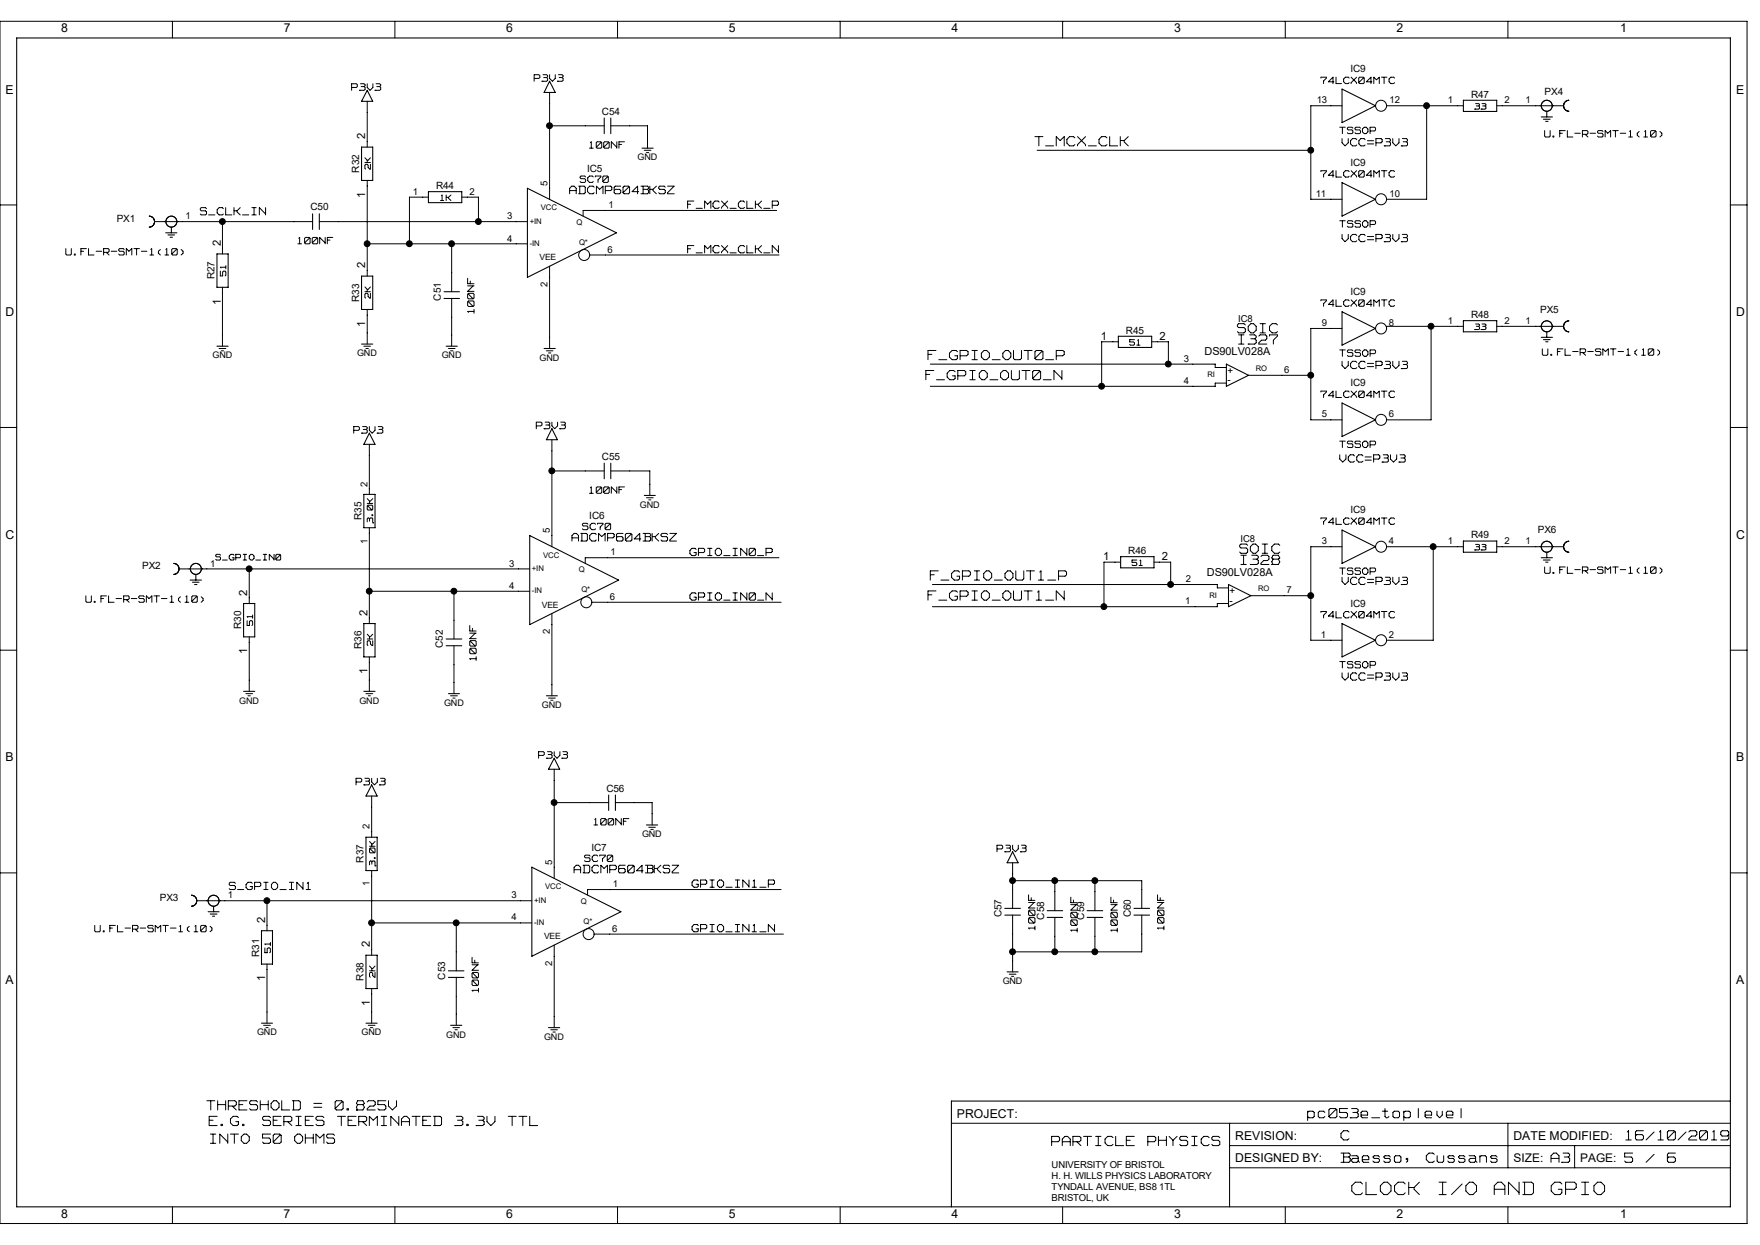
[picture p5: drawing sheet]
<svg xmlns="http://www.w3.org/2000/svg" width="420mm" height="297mm" viewBox="0 0 420 297" stroke-linecap="round" stroke-linejoin="round" font-family="sans-serif">
<defs><g id="words">
<text font-size="5.6" fill="#fff" x="322.6" y="285.5">CLOCK I/O AND GPIO</text>
<g font-size="4.2" fill="#fff">
<text x="247" y="35.2">T_MCX_CLK</text>
<text x="295.3" y="79.8">SOIC</text>
<text x="295.6" y="82.5">I327</text>
<text x="221.4" y="86.2">F_GPIO_OUT0_P</text>
<text x="220.9" y="91">F_GPIO_OUT0_N</text>
<text x="295.8" y="132.4">SOIC</text>
<text x="296.1" y="135">I328</text>
<text x="221.4" y="143.6">F_GPIO_OUT1_N</text>
<text x="222" y="138.8">F_GPIO_OUT1_P</text>
<text x="49.4" y="265.2">THRESHOLD = 0.825V</text>
<text x="49.9" y="268.9">E.G. SERIES TERMINATED 3.3V TTL</text>
<text x="312" y="267">pc053e_toplevel</text>
<text x="50.2" y="273.1">INTO 50 OHMS</text>
<text x="251" y="273.7">PARTICLE PHYSICS</text>
<text x="320" y="272.3">C</text>
<text x="388" y="272.3">16/10/2019</text>
<text x="320" y="277.7">Baesso, Cussans</text>
<text x="370.1" y="277.7">A3</text>
<text x="387.7" y="277.7">5 / 6</text>
</g>
<g font-size="3.5" fill="#fff">
<text x="135.9" y="46.6">ADCMP604BKSZ</text>
<text x="136.5" y="129.5">ADCMP604BKSZ</text>
<text x="137" y="208.6">ADCMP604BKSZ</text>
</g>
<g font-size="3.4" fill="#fff">
<text x="113.7" y="74.7" transform="rotate(-90 113.7 74.7)">100NF</text>
<text x="114.2" y="157.6" transform="rotate(-90 114.2 157.6)">100NF</text>
<text x="247.5" y="221.8" transform="rotate(-90 247.5 221.8)">100NF</text>
<text x="278.3" y="221.8" transform="rotate(-90 278.3 221.8)">100NF</text>
<text x="257.6" y="222.3" transform="rotate(-90 257.6 222.3)">100NF</text>
<text x="267.2" y="222.3" transform="rotate(-90 267.2 222.3)">100NF</text>
<text x="114.7" y="236.7" transform="rotate(-90 114.7 236.7)">100NF</text>
</g>
<g font-size="3.3" fill="#fff">
<text x="320.3" y="35.1">VCC=P3V3</text>
<text x="47.8" y="51.6">S_CLK_IN</text>
<text x="164.1" y="50">F_MCX_CLK_P</text>
<text x="320.3" y="58">VCC=P3V3</text>
<text x="164.1" y="60.7">F_MCX_CLK_N</text>
<text x="320.3" y="88.3">VCC=P3V3</text>
<text x="319.7" y="110.6">VCC=P3V3</text>
<text x="164.6" y="132.9">GPIO_IN0_P</text>
<text x="164.6" y="143.5">GPIO_IN0_N</text>
<text x="320.3" y="139.8">VCC=P3V3</text>
<text x="320.3" y="162.6">VCC=P3V3</text>
<text x="54.7" y="212.6">S_GPIO_IN1</text>
<text x="165.1" y="212">GPIO_IN1_P</text>
<text x="165.1" y="222.6">GPIO_IN1_N</text>
</g>
<g font-size="3" fill="#fff">
<text x="83.9" y="21.8">P3V3</text>
<text x="127.5" y="19.7">P3V3</text>
<text x="84.4" y="103.6">P3V3</text>
<text x="128" y="102.6">P3V3</text>
<text x="128.5" y="181.2">P3V3</text>
<text x="85" y="187.5">P3V3</text>
<text x="237.9" y="203.5">P3V3</text>
</g>
<g font-size="2.9">
<text x="14.6" y="7.7">8</text>
<text x="67.7" y="7.7">7</text>
<text x="120.8" y="7.7">6</text>
<text x="173.9" y="7.7">5</text>
<text x="227" y="7.7">4</text>
<text x="280.2" y="7.7">3</text>
<text x="333.2" y="7.7">2</text>
<text x="386.6" y="7.7">1</text>
<text x="1.3" y="22.3">E</text>
<text x="414.3" y="22.3">E</text>
<text x="1.3" y="75.4">D</text>
<text x="414.3" y="75.4">D</text>
<text x="1.3" y="128.6">C</text>
<text x="414.3" y="128.6">C</text>
<text x="1.3" y="181.7">B</text>
<text x="414.3" y="181.7">B</text>
<text x="1.3" y="234.8">A</text>
<text x="414.3" y="234.8">A</text>
<text x="228.3" y="266.7">PROJECT:</text>
<text x="294.8" y="271.9">REVISION:</text>
<text x="361.1" y="271.9">DATE MODIFIED:</text>
<text x="294.8" y="277.3">DESIGNED BY:</text>
<text x="14.6" y="290.5">8</text>
<text x="67.7" y="290.5">7</text>
<text x="120.8" y="290.5">6</text>
<text x="173.9" y="290.5">5</text>
<text x="227" y="290.5">4</text>
<text x="280.2" y="290.5">3</text>
<text x="333.3" y="290.5">2</text>
<text x="386.6" y="290.5">1</text>
</g>
<g font-size="2.9" fill="#fff">
<text x="315.2" y="20.2">74LCX04MTC</text>
<text x="140.7" y="35.6">100NF</text>
<text x="319.7" y="32.2">TSSOP</text>
<text x="368.6" y="33">U.FL-R-SMT-1(10)</text>
<text x="88.8" y="40.3" transform="rotate(-90 88.8 40.3)">2K</text>
<text x="138.4" y="43.8">SC70</text>
<text x="315.2" y="42.5">74LCX04MTC</text>
<text x="71.1" y="58.5">100NF</text>
<text x="319.7" y="54.5">TSSOP</text>
<text x="15.7" y="61.1">U.FL-R-SMT-1(10)</text>
<text x="54.3" y="65.8" transform="rotate(-90 54.3 65.8)">51</text>
<text x="88.8" y="71.1" transform="rotate(-90 88.8 71.1)">2K</text>
<text x="315.2" y="73.4">74LCX04MTC</text>
<text x="319.7" y="85.3">TSSOP</text>
<text x="368" y="85">U.FL-R-SMT-1(10)</text>
<text x="315.2" y="95.1">74LCX04MTC</text>
<text x="319.7" y="107.1">TSSOP</text>
<text x="140.7" y="118">100NF</text>
<text x="89.4" y="124.7" transform="rotate(-90 89.4 124.7)">3.0K</text>
<text x="315.2" y="125.4">74LCX04MTC</text>
<text x="139" y="126.7">SC70</text>
<text x="319.7" y="137.3">TSSOP</text>
<text x="368.6" y="137.1">U.FL-R-SMT-1(10)</text>
<text x="20.5" y="144">U.FL-R-SMT-1(10)</text>
<text x="60.7" y="149.2" transform="rotate(-90 60.7 149.2)">51</text>
<text x="315.2" y="147.7">74LCX04MTC</text>
<text x="89.4" y="154" transform="rotate(-90 89.4 154)">2K</text>
<text x="319.7" y="159.6">TSSOP</text>
<text x="141.7" y="197.1">100NF</text>
<text x="89.9" y="206.5" transform="rotate(-90 89.9 206.5)">3.0K</text>
<text x="139.5" y="205.8">SC70</text>
<text x="22.6" y="222.6">U.FL-R-SMT-1(10)</text>
<text x="64.9" y="227.3" transform="rotate(-90 64.9 227.3)">51</text>
<text x="89.9" y="233.1" transform="rotate(-90 89.9 233.1)">2K</text>
</g>
<g font-size="2.8">
<text x="361.1" y="277.3">SIZE:</text>
<text x="377.1" y="277.3">PAGE:</text>
</g>
<g font-size="2.7">
<text x="87.2" y="33.2" transform="rotate(-90 87.2 33.2)">2</text>
<text x="87.2" y="47.2" transform="rotate(-90 87.2 47.2)">1</text>
<text x="52.7" y="58.7" transform="rotate(-90 52.7 58.7)">2</text>
<text x="87.2" y="64" transform="rotate(-90 87.2 64)">2</text>
<text x="52.7" y="72.7" transform="rotate(-90 52.7 72.7)">1</text>
<text x="87.2" y="78" transform="rotate(-90 87.2 78)">1</text>
<text x="262.7" y="81">1</text>
<text x="276.7" y="81">2</text>
<text x="263.3" y="133.6">1</text>
<text x="277.2" y="133.6">2</text>
<text x="59" y="142.1" transform="rotate(-90 59 142.1)">2</text>
<text x="87.7" y="146.9" transform="rotate(-90 87.7 146.9)">2</text>
<text x="59" y="156" transform="rotate(-90 59 156)">1</text>
<text x="87.7" y="160.8" transform="rotate(-90 87.7 160.8)">1</text>
<text x="63.3" y="220.2" transform="rotate(-90 63.3 220.2)">2</text>
<text x="88.2" y="226" transform="rotate(-90 88.2 226)">2</text>
<text x="63.3" y="234.1" transform="rotate(-90 63.3 234.1)">1</text>
<text x="88.2" y="240" transform="rotate(-90 88.2 240)">1</text>
</g>
<g font-size="2.6">
<text x="287.4" y="84.8">DS90LV028A</text>
<text x="288" y="137.3">DS90LV028A</text>
</g>
<text font-size="2.6" fill="#fff" x="51.5" y="133.9">S_GPIO_IN0</text>
<g font-size="2.5" fill="#fff">
<text x="351.9" y="26.3">33</text>
<text x="105.1" y="48.1">1K</text>
<text x="269.6" y="82.6">51</text>
<text x="351.9" y="78.9">33</text>
<text x="351.9" y="131.4">33</text>
<text x="270.1" y="135.2">51</text>
</g>
<g font-size="2.4">
<text x="322.2" y="17.3">IC9</text>
<text x="351" y="23.3">R47</text>
<text x="368.6" y="22.6">PX4</text>
<text x="143.6" y="27.4">C54</text>
<text x="85.7" y="41.2" transform="rotate(-90 85.7 41.2)">R32</text>
<text x="140.1" y="40.9">IC5</text>
<text x="322.2" y="39.6">IC9</text>
<text x="104.1" y="45">R44</text>
<text x="27.9" y="52.9">PX1</text>
<text x="74.1" y="50.2">C50</text>
<text x="51.2" y="66.7" transform="rotate(-90 51.2 66.7)">R27</text>
<text x="105.2" y="71.7" transform="rotate(-90 105.2 71.7)">C51</text>
<text x="322.2" y="70.4">IC9</text>
<text x="85.7" y="72" transform="rotate(-90 85.7 72)">R33</text>
<text x="351" y="75.9">R48</text>
<text x="367.5" y="74.6">PX5</text>
<text x="268.7" y="79.6">R45</text>
<text x="322.2" y="92.2">IC9</text>
<text x="143.6" y="109.7">C55</text>
<text x="86.2" y="124" transform="rotate(-90 86.2 124)">R35</text>
<text x="140.6" y="123.8">IC6</text>
<text x="322.2" y="122.4">IC9</text>
<text x="351" y="128.4">R49</text>
<text x="367" y="127.2">PX6</text>
<text x="33.9" y="135.7">PX2</text>
<text x="269.2" y="132.2">R46</text>
<text x="322.2" y="144.7">IC9</text>
<text x="57.5" y="150.1" transform="rotate(-90 57.5 150.1)">R30</text>
<text x="86.2" y="154.9" transform="rotate(-90 86.2 154.9)">R36</text>
<text x="105.7" y="154.6" transform="rotate(-90 105.7 154.6)">C52</text>
<text x="144.7" y="188.8">C56</text>
<text x="141.1" y="202.9">IC7</text>
<text x="86.7" y="205.8" transform="rotate(-90 86.7 205.8)">R37</text>
<text x="38.1" y="214.9">PX3</text>
<text x="239" y="218.9" transform="rotate(-90 239 218.9)">C57</text>
<text x="249.1" y="219.4" transform="rotate(-90 249.1 219.4)">C58</text>
<text x="258.7" y="219.4" transform="rotate(-90 258.7 219.4)">C59</text>
<text x="269.8" y="218.9" transform="rotate(-90 269.8 218.9)">C60</text>
<text x="61.8" y="228.3" transform="rotate(-90 61.8 228.3)">R31</text>
<text x="86.7" y="234" transform="rotate(-90 86.7 234)">R38</text>
<text x="106.3" y="233.7" transform="rotate(-90 106.3 233.7)">C53</text>
</g>
<g font-size="2.3">
<text x="314.2" y="24.7">13</text>
<text x="331.6" y="24.7">12</text>
<text x="345.5" y="24.7">1</text>
<text x="359" y="24.7">2</text>
<text x="364.1" y="24.7">1</text>
<text x="98.5" y="46.4">1</text>
<text x="112.1" y="46.4">2</text>
<text x="130.7" y="44.4" transform="rotate(-90 130.7 44.4)">5</text>
<text x="314" y="47">11</text>
<text x="331.6" y="47">10</text>
<text x="44.3" y="52.3">1</text>
<text x="121" y="52.3">3</text>
<text x="145.2" y="49.7">1</text>
<text x="121" y="57.6">4</text>
<text x="145" y="60.3">6</text>
<text x="130.7" y="68.4" transform="rotate(-90 130.7 68.4)">2</text>
<text x="295.5" y="76.7">IC8</text>
<text x="315.4" y="77.8">9</text>
<text x="331.4" y="77.8">8</text>
<text x="345.5" y="77.3">1</text>
<text x="359" y="77.3">2</text>
<text x="364.1" y="77.3">1</text>
<text x="282.5" y="86.3">3</text>
<text x="292.9" y="89.2">+</text>
<text x="306.5" y="88.9">6</text>
<text x="282.5" y="91.6">4</text>
<text x="292.9" y="91.4">-</text>
<text x="315.4" y="99.6">5</text>
<text x="331.4" y="99.6">6</text>
<text x="87.7" y="116.1" transform="rotate(-90 87.7 116.1)">2</text>
<text x="87.7" y="129.7" transform="rotate(-90 87.7 129.7)">1</text>
<text x="131.2" y="127.2" transform="rotate(-90 131.2 127.2)">5</text>
<text x="296" y="129.3">IC8</text>
<text x="315.4" y="129.8">3</text>
<text x="331.4" y="129.8">4</text>
<text x="345.5" y="129.8">1</text>
<text x="359" y="129.8">2</text>
<text x="364.1" y="129.8">1</text>
<text x="50.1" y="135.2">1</text>
<text x="121.5" y="135.2">3</text>
<text x="145.7" y="132.5">1</text>
<text x="121.5" y="140.5">4</text>
<text x="145.5" y="143.1">6</text>
<text x="283" y="138.9">2</text>
<text x="293.4" y="141.8">+</text>
<text x="307" y="141.5">7</text>
<text x="282.8" y="144.2">1</text>
<text x="293.4" y="144">-</text>
<text x="131.2" y="151.2" transform="rotate(-90 131.2 151.2)">2</text>
<text x="315.2" y="152.1">1</text>
<text x="331.4" y="152.1">2</text>
<text x="88.2" y="197.9" transform="rotate(-90 88.2 197.9)">2</text>
<text x="131.7" y="206.4" transform="rotate(-90 131.7 206.4)">5</text>
<text x="54.4" y="214.3">1</text>
<text x="88.2" y="211.5" transform="rotate(-90 88.2 211.5)">1</text>
<text x="122.1" y="214.3">3</text>
<text x="146.3" y="211.6">1</text>
<text x="122.1" y="219.6">4</text>
<text x="146" y="222.2">6</text>
<text x="131.7" y="230.4" transform="rotate(-90 131.7 230.4)">2</text>
<text x="251" y="278.6">UNIVERSITY OF BRISTOL</text>
<text x="251" y="281.2">H. H. WILLS PHYSICS LABORATORY</text>
<text x="251" y="283.9">TYNDALL AVENUE, BS8 1TL</text>
<text x="251" y="286.5">BRISTOL, UK</text>
</g>
<g font-size="2.2">
<text x="152.1" y="38.3">GND</text>
<text x="50.7" y="85.5">GND</text>
<text x="85.2" y="85">GND</text>
<text x="105.4" y="85.5">GND</text>
<text x="128.8" y="86.1">GND</text>
<text x="152.7" y="121.1">GND</text>
<text x="57.1" y="167.9">GND</text>
<text x="85.8" y="167.9">GND</text>
<text x="106" y="168.4">GND</text>
<text x="129.3" y="168.9">GND</text>
<text x="153.2" y="199.7">GND</text>
<text x="239.3" y="234.8">GND</text>
<text x="61.3" y="247">GND</text>
<text x="86.3" y="247">GND</text>
<text x="106.5" y="247.5">GND</text>
<text x="129.8" y="248.1">GND</text>
</g>
<g font-size="2">
<text x="128.8" y="62.1">VEE</text>
<text x="129.3" y="145">VEE</text>
<text x="129.8" y="224.1">VEE</text>
</g>
<g font-size="1.9">
<text x="126.4" y="53.3">+IN</text>
<text x="129" y="50.2">VCC</text>
<text x="137.6" y="53.6">Q</text>
<text x="126.4" y="58.7">-IN</text>
<text x="138.2" y="58.4">Q*</text>
<text x="126.9" y="136.2">+IN</text>
<text x="129.6" y="133">VCC</text>
<text x="138.1" y="136.5">Q</text>
<text x="126.9" y="141.5">-IN</text>
<text x="138.7" y="141.3">Q*</text>
<text x="127.5" y="215.3">+IN</text>
<text x="130.1" y="212.2">VCC</text>
<text x="138.6" y="215.6">Q</text>
<text x="127.5" y="220.7">-IN</text>
<text x="139.3" y="220.4">Q*</text>
</g>
<g font-size="1.8">
<text x="299.7" y="88.4">RO</text>
<text x="288.1" y="90">RI</text>
<text x="288.6" y="142.6">RI</text>
<text x="300.2" y="141">RO</text>
</g>
</g></defs>
<g fill="none" stroke="#000" stroke-width=".25">
<path d="M4 9.1h408.9v278.8h-408.9zM131.1 19.4l1.4 2.7h-2.7zM86.3 35.1h2.6v8h-2.6zM87.6 21.5l1.3 2.7h-2.6zM144.2 28.2v3.7M145.8 28.2v3.7M153.2 35.3h2.7M320.3 21.3l7.9 3.9-7.9 4.1zM349.2 23.9h8v2.7h-8zM367.8 27.9h2.7M368.3 28.4h1.6M368.9 29h.5"/>
<path d="M369.1 26.6v1.3M39.5 55.5h2.7M40.1 56h1.6M40.6 56.6h.5M40.9 54.2v1.3M74.6 51v3.7M76.2 51v3.7M102.2 45.7h8v2.6h-8zM125.9 44.9l21.2 10.6-21.2 10.7zM320.3 43.6l7.9 3.9-7.9 4.1zM51.8 60.6h2.6v7.9h-2.6zM86.3 65.9h2.6v7.9h-2.6z"/>
<path d="M106 71.2h3.6M106 69.6h3.6M320.3 74.4l7.9 4-7.9 3.9zM349.2 76.5h8v2.7h-8zM369.1 79.2v1.3M51.8 82.6h2.6M86.3 82.1h2.6M106.5 82.6h2.6M129.8 83.1h2.7M266.9 80.2h7.9v2.7h-7.9zM292.7 86.9l5.2 2.6-5.2 2.7zM320.3 96.1l7.9 4.1-7.9 3.9z"/>
<path d="M367.8 80.5h2.7M368.3 81h1.6M368.9 81.5h.5M86.8 117.9h2.7v8h-2.7zM88.1 103.3l1.4 2.7h-2.7zM131.7 102.3l1.3 2.6h-2.6zM144.2 110.5v3.7M145.8 110.5v3.7M153.8 118.2h2.6M45.4 138.4h2.6M45.9 138.9h1.6M46.4 139.4h.6"/>
<path d="M46.7 137v1.4M126.4 127.8l21.2 10.6-21.2 10.6zM267.4 132.8h8v2.7h-8zM293.2 139.4l5.3 2.7-5.3 2.6zM320.3 126.4l7.9 4-7.9 4zM349.2 129.1h8v2.6h-8zM367.8 133.1h2.7M368.3 133.6h1.6M368.9 134.1h.5M369.1 131.7v1.4M58.1 144h2.7v7.9h-2.7zM86.8 148.8h2.7v7.9h-2.7z"/>
<path d="M106.5 154.1h3.7M106.5 152.4h3.7M320.3 148.8l7.9 3.9-7.9 4zM58.1 164.9h2.7M86.8 164.9h2.7M107 165.5h2.6M130.4 166h2.6M87.3 199.7h2.7v8h-2.7zM88.7 187.2l1.3 2.7h-2.7zM132.2 180.9l1.4 2.6h-2.7zM145.2 189.7v3.6M146.9 189.7v3.6"/>
<path d="M154.3 196.8h2.6M49.7 217.5h2.6M50.2 218.1h1.6M50.7 218.6h.5M51 216.2v1.3M126.9 206.9l21.3 10.6-21.3 10.6zM239.8 218.3h3.7M239.8 216.7h3.7M241.6 203.2l1.4 2.6h-2.7zM249.9 218.9h3.7M249.9 217.3h3.7M259.4 218.9h3.7"/>
<path d="M259.4 217.3h3.7M270.6 218.3h3.7M270.6 216.7h3.7M62.4 222h2.6v8h-2.6zM87.3 227.9h2.7v7.9h-2.7zM107 233.2h3.7M107 231.6h3.7M240.3 231.9h2.7M62.4 244.1h2.6M87.3 244.1h2.7M107.5 244.6h2.7M130.9 245.2h2.7"/>
<path d="M412.9 262.7h-185.9v25.2"/>
</g>
<g fill="none" stroke="#000" stroke-width=".24">
<path d="M0 5.1h416.9v286.8h-416.9zM41.1 5.1v4M83.9 20h1.1M85 20l.3 .2M86 20h.8M86.9 20l.2 .2M87.6 20v.8M89 20v.8M89.7 20h.9M90.6 20l.2 .2M94.2 5.1v4M127.5 18.7h1"/>
<path d="M128.5 17.8h-1v1.6M128.6 17.8l.2 .2M128.8 18.5l-.2 .2M128.8 18.1v.4M129.3 19.4h.1M129.6 17.8h.8l.3 .2M130.5 18.5l.2 .2v.4l-.3 .3h-.8M130.7 18.3l-.3 .2h-.6M130.7 18.1v.1M131.1 17.8v.9M131.1 18.7l.7 .6M132.5 17.8v.9"/>
<path d="M132.5 18.7l-.7 .7M133 19.4h.1M133.3 19.4h.8M133.3 17.8h.8M133.4 18.5h.7M134.1 17.8l.3 .2M134.2 18.5l.2 .2v.4l-.3 .3M134.4 18.3l-.3 .2M134.4 18.1v.1M147.4 5.1v4M200.5 5.1v4M253.6 5.1v4"/>
<path d="M306.7 5.1v4M316.5 18.4h-1.3v.2M316.5 18.7l-.7 .6v.6M316.5 18.4v.2M318.3 19.5h-1.3l1.1-1v1.4M318.8 18.4v1.5M318.9 19.9h1.2M320.6 19.5l.5 .4h.6M321.7 18.4h-.6l-.5 .5v.6M321.7 18.4l.2 .2M321.9 19.7l-.2 .2M322.4 18.4l1.3 1.3"/>
<path d="M323.7 19.7v.2M323.7 18.4l-1.3 1.5M324.2 19.7l.2 .2M324.2 18.7v1M324.4 18.4l-.2 .2M324.5 18.4h.8l.2 .2M325.3 18.7l-1 1M325.3 18.6h.2M325.5 19.7l-.2 .2h-.8M325.5 18.7v1M326.1 19.5l1.1-1v1.4M326.1 19.5h1.3"/>
<path d="M328.4 19l-.6-.5v1.4M328.5 19l.6-.5v1.4M329.6 18.4h1.4M330.3 18.5v1.4M331.5 19.5l.4 .4M331.9 18.4l-.4 .5v.6M331.9 18.4h.6M331.9 19.9h.6M332.6 18.4l.2 .2M332.8 19.7l-.2 .2M359.8 5.1v4M83.9 20v1.5"/>
<path d="M83.9 20.9h1.1M85.3 20.2v.5l-.3 .2M85.8 21.5h.1M86 21.5h.8M86.2 20.7h.6M86.9 20.7l.2 .2M87.1 37.6l.5 .7v.4M87.1 38.8h1.3M87.1 21.3l-.2 .2M87.1 20.4l-.2 .3M87.1 20.2v.2M87.1 20.9v.4"/>
<path d="M87.2 39.2l-.1 .3v.6l.1 .2M87.3 39.2h.3M87.6 24.2v10.9M87.6 39.2l.2 .2v.5M87.6 20.9l.7 .6M87.7 38.2h.1M87.8 40l.4 .3M88.4 39.2v1.1h-.1M88.4 37.6l-.5 .6M89 20.9l-.7 .6M89.5 21.5h.1M89.7 21.5h.9"/>
<path d="M89.9 20.7h.7M90.6 20.7l.2 .2M90.8 21.3l-.2 .2M90.8 20.4l-.2 .3M90.8 20.2v.2M90.8 20.9v.4M131.1 22.1v25.4M131.1 30h13.1M140.7 35.3h.9M141.1 33.8l-.2 .2M141.1 33.9v1.4M142.3 35.1l.2 .2h.9l.2-.2"/>
<path d="M142.3 35.1v-1.1l.2-.2h.9l.2 .2v1.1M143.6 34l-1.3 1.1M144.1 35.1l.2 .2M144.3 33.8l-.2 .3v1l1.2-1.1M144.3 33.8h.9l.2 .2v1.1M145.4 35.1l-.2 .2h-.9M145.8 30h8.7v5.3M145.9 33.8l1.3 1.3M145.9 33.9v1.4M147.2 33.8v1.5M147.7 33.8h1.3M147.7 33.9v1.4"/>
<path d="M147.7 34.5h.6M153.8 35.9h1.5M154.3 36.4h.5M247 32.6h1.9M247.5 35.9h65.3M247.9 32.6v2.2M249.5 34.8h1.9M252.1 32.6v2.2M252.1 32.6l.8 .9M254 32.6v2.2M254 32.6l-1 .9M254.6 33.3v.8"/>
<path d="M254.6 34.2l.6 .6M255.2 32.6l-.6 .6M255.3 34.8h.8M255.3 32.6h.8M256.2 32.6l.3 .3M256.5 34.5l-.3 .3M257.1 34.5v.3M257.1 32.6l1.9 1.9M259 34.5v.3M259 32.6l-1.9 1.9M259.7 34.8h1.9M262.3 34.2l.6 .6h.9l.4-.3"/>
<path d="M262.3 33.3v.8M264.2 32.9l-.4-.3h-.9l-.6 .6M264.8 32.6v2.2h1.9M267.3 32.6v2.2M267.4 33.5h.8M268.3 33.6v.3l.9 .9M269.2 32.6l-.9 .9M319.7 30.4h1.3M320.3 25.2h-7.5v22.3h7.5M320.3 33.1v1l.7 .7 .7-.8v-.9M320.3 30.4v1.5M321.5 30.6v.1"/>
<path d="M321.5 30.8l.2 .2M321.5 31.7l.2 .2M321.7 30.4l-.1 .1M321.8 30.4h.8M321.8 31.9h.8M321.8 31h.8M322.6 31l.2 .6M322.6 30.4l.2 .2M322.7 33.1l-.4 .5v.7l.4 .5M322.8 34.8h.7M322.8 33.1h.7M322.8 31.7l-.2 .2"/>
<path d="M323.3 30.6v.1M323.3 30.8l.3 .2h.8l.3 .6M323.3 31.7l.3 .2h.8l.3-.2M323.4 30.5l.2-.1h.8l.3 .2M323.5 33.1l.3 .2M323.8 34.6l-.3 .2M324.7 33.1l-.4 .5v.7l.4 .5M324.8 34.8h.7M324.8 33.1h.7M325.1 30.8v.6l.4 .5M325.5 33.1l.3 .2M325.5 30.4l-.4 .4"/>
<path d="M325.6 30.4h.4M325.6 31.9h.4M325.8 34.6l-.3 .2M326 30.4l.4 .4M326.3 33.6h1.5M326.3 34.3h1.5M326.4 30.8v.6l-.4 .5M327 31.2h1M328 30.4h-1.1v1.5M328 30.4l.3 .2M328.3 30.6l-.3 .6M328.3 33.1v1.7"/>
<path d="M328.3 33.1h1.2l.3 .2M329.8 33.8l-.3 .3h-1.1M329.8 33.4v.4M330.3 34.8h.1M330.6 34.8h.9M330.6 33.1h.9M330.8 33.8h.7M330.9 25.2h18.3M331.6 33.1l.2 .2M331.6 33.9l.2 .2M331.8 33.4v.1M331.8 34.1v.4"/>
<path d="M331.8 34.6l-.2 .2M331.8 33.6l-.2 .2M332.4 33.1v.9l.6 .8M333.8 33.1v.9l-.7 .8M334.4 34.8h.1M334.6 34.8h1M334.6 33.1h1M334.9 33.8h.7M335.6 33.1l.3 .2M335.7 33.9l.2 .2M335.9 33.4v.1M335.9 34.1v.4"/>
<path d="M335.9 34.6l-.3 .2M335.9 33.6l-.3 .2M340.4 25.2v22.3h-9.5M351.9 26h.1M352.1 26h.7M352.1 24.7h.7M352.3 25.3h.5M352.8 24.7l.3 .2M353.1 25.1l-.2 .2 .2 .2M353.1 24.9v.2M353.1 25.5v.3M353.1 25.9l-.3 .1"/>
<path d="M353.4 26h.1M353.7 26h.6M353.7 24.7h.6M353.8 25.3h.5M354.4 24.7l.2 .2M354.4 25.3l.2 .2M354.6 24.9v.2M354.6 25.5v.3M354.6 25.9l-.2 .1M354.6 25.1l-.2 .2M357.2 25.2h15.9M368.6 31.2v1.3l.2 .2"/>
<path d="M368.9 32.7h.8M369.9 31.2v1.3l-.2 .2M370.6 32.5h.2v.2h-.2M370.6 32.5v.2M372.2 31.2h1.3M372.2 31.2v1.5M372.2 31.8h.6M373.3 25.8l.1 .2M373.3 24.6v.1M373.3 24.6l-.2 .4 .2 .9M373.4 26l.1 .1M373.4 24.4v.1"/>
<path d="M373.4 26h.1M373.5 26.2l.3 .2M373.5 24.3l-.2 .3M373.6 24.2h.1M373.8 26.4h.1M373.8 24h.1M373.9 26.4l.5 .1M374 26.5h.1M374 31.2v1.5M374.1 24h-.1M374.1 32.7h1.2M374.4 23.9l-.9 .4"/>
<path d="M375.8 31.8h1.3M377.6 31.2h1.1M377.6 31.2v1.5M377.7 32h1M378.3 32.1l.6 .6M378.7 31.2l.2 .2M378.9 31.8l-.2 .2M378.9 31.4v.3M379.4 31.8h1.3M381.2 31.4l.2 .4h.9l.2 .2M381.3 31.3l.2-.1h.8l.2 .2M382.5 32.1l-.2 .6h-.8l-.3-.2"/>
<path d="M383 31.2l.6 .5M383 31.2v1.5M384.3 31.2v1.5M384.3 31.2l-.6 .6M384.9 31.2h1.3M385.5 31.2v1.5M386.6 31.8h1.3M388.7 32.7h.9M389.1 31.2l-.2 .2M389.1 31.2v1.4M390.7 32.3l.5 .4M390.7 31.8v.4"/>
<path d="M391.2 31.4l-.5 .4M392.3 32.7h.8M392.7 31.2l-.2 .2M392.7 31.2v1.4M393.9 31.4v1.1l.2 .2h.8M394.9 31.2h-.8l-.2 .2M394.9 31.4l-1 1M395 31.4h.1M395 31.2l.2 .2M395.2 31.4v1.1l-.2 .2M396.1 31.4l.4 .3M396.5 32.3l-.4 .4"/>
<path d="M396.6 31.8v.5M0 48.9h4M15.7 59.3v1.3M17 59.3v1.3M19.3 59.3h1.3M19.3 59.4v1.4M19.3 59.9h.6M21.1 59.3v1.5M22.9 59.9h1.4M24.7 59.3h1.1M24.7 59.4v1.4M25.8 59.3l.2 .6"/>
<path d="M26 59.9l-.2 .3M26.5 59.9h1.4M28.3 59.5l.2 .4M28.5 59.3l-.1 .2M28.6 59.3h.8M28.6 59.9h.8M29.4 59.3l.2 .2M29.4 59.9l.2 .3M30.1 59.3l.6 .6M30.1 59.4v1.4M31.5 59.4v1.4M31.5 59.3l-.7 .6"/>
<path d="M32 59.3h1.3M32.6 59.4v1.4M33.7 59.9h1.4M35.6 51.6l.6 .1M35.8 54.1v.1M36.1 51.6l.1 .1M36.1 54.1h.1M36.2 54l-.6 .2M36.2 51.7h.1M36.2 54h.1M36.2 59.3l-.2 .2M36.2 59.4v1.4"/>
<path d="M36.2 51.7a1.31 1.31 0 0 1 .3 2.1M36.3 51.8h.1M36.3 53.9h.1M36.4 53.8l-.2 .2M36.6 52.1h.1M36.6 53.6v.1M36.7 52.3h.1M36.7 53.4v.1M36.8 52.5h.1M36.8 53.3h.1M36.9 52.9h37.7M37.8 60v.4"/>
<path d="M38.3 59.5l-.5 .4M39.8 59.3l-.2 .2M39.8 59.4v1.4M41.2 59.3l-.2 .2v1.1M41.2 59.3h.9l.2 .2v1.1M42.2 59.5l-1.2 1.1M43.2 59.5l.4 .4M43.7 59.9v.5l-.5 .4M47.8 49.8v.2M47.8 50l.2 .3h1M47.8 51.1l.2 .2h1M49 49.5h-1l-.2 .2"/>
<path d="M49 49.5l.3 .3M49 50.3l.3 .2M49.3 51.1l-.3 .2M49.3 50.6v.4M49.8 51.3h1.5M51.8 50.8l.5 .5M52.3 49.5l-.5 .5v.8M52.3 49.5h.7M52.3 51.3h.7M53 49.5l.3 .3M53.1 52.9v7.7M53.3 51.1l-.3 .2"/>
<path d="M53.8 49.5v1.8h1.5M55.8 49.5v1.8M55.9 50.3h.6M56.6 50.3v.2M56.6 50.6l.7 .7M57.3 49.5l-.7 .8M57.9 51.3h1.5M60.1 49.5h1M60.1 51.3h1M60.6 49.6v1.6M61.9 49.5l1.4 1.5M61.9 49.6v1.7"/>
<path d="M63.4 49.5v1.8M71.1 58.2h.9M71.5 56.6l-.2 .3M71.5 56.7v1.4M72.7 56.9v1.1l.2 .2M72.9 56.6l-.2 .3M72.9 58.2h.8M72.9 56.6h.8M73.7 56.9l-1 1M73.8 56.6l.2 .3h-.2M74 56.9v1.1l-.2 .2M74.5 56.9v1.1l.2 .2"/>
<path d="M74.7 56.6l-.2 .3M74.8 56.6h.8l.2 .3M75.6 56.9l-1.1 1M75.6 56.9h.2M75.8 56.9v1.1l-.2 .2h-.8M76.2 52.9h49.7M76.3 56.6l1.3 1.3M76.3 56.7v1.5M77.6 56.6v1.6M78.1 56.6h1.3M78.1 56.7v1.5M78.1 57.3h.6"/>
<path d="M87.1 58.2h38.8M87.6 43.1v22.8M102.2 47h-4.5v11.2M105.1 47.8h.8M105.5 46.5l-.2 .2M105.5 46.6v1.2M106.5 46.5v1.3M106.5 47.1h.5M107 47.1v.2M107.1 47.3l.5 .5M107.6 46.5l-.6 .6M107.8 58.2v11.4"/>
<path d="M110.2 47h4v5.9M135.9 45v1.2M136 45.5h1.5M136.4 44.4l-.5 .5M136.5 44.4h.4l.6 .5M137.5 45v1.2M138.1 44.4h1.3M138.1 46.2h1.3M138.3 44.4v1.8M138.4 42.2v.2M138.4 42.4l.2 .2M138.4 43.3l.2 .2"/>
<path d="M138.6 42l-.1 .2M138.7 43.5h.8M138.7 42h.8M138.7 42.6h.8M139.4 44.4l.3 .3v1.2M139.5 42l.2 .2M139.5 42.6l.2 .3M139.7 46l-.3 .2M139.7 42.9v.4M139.7 43.3l-.2 .2M140.2 45v.7l.5 .5h.8l.3-.2M140.3 42.5v.6l.4 .4"/>
<path d="M140.7 42l-.4 .4M140.7 42h.7l.2 .2M141.6 43.3l-.2 .2h-.7M141.8 44.7l-.3-.3h-.7l-.6 .5M142.1 42v.2M142.1 42h1.3v.2M142.3 44.4l.7 .7M142.3 44.4v1.8M142.7 42.9v.6M143.3 42.2l-.6 .7M143.8 43.3l.3 .2h.8M143.8 42.2v1.1"/>
<path d="M143.9 44.4v1.8M143.9 44.4l-.8 .8M144.4 44.4v1.8M144.4 44.4h1.3M144.5 45.5h1.2M144.9 42h-.8l-.3 .2M144.9 42.2l-1 1.1M144.9 42l.2 .2h-.2M145.2 43.3l-.3 .2M145.2 42.2v1.1M145.8 44.4l.2 .3v.4M146 45.2l-.2 .3"/>
<path d="M146.6 46l.2 .2M146.8 45.2l-.2 .2M146.8 44.4l-.2 .3v1.2M146.9 44.4h1.2M146.9 46.2h.9M146.9 45.2h.9M147.9 45.2l.2 .3M148.1 45.5v.4M148.1 46l-.2 .2M148.7 46l.2 .2M148.9 44.4l-.2 .3v1.2M149 44.4h.9"/>
<path d="M149 46.2h.9M149.9 44.7l-1.2 1.2M150 44.7h.2M150 44.4l.2 .3M150.2 46l-.2 .2M150.2 44.7v1.2M150.9 45.7h1.5M152.1 44.4v1.8M152.1 44.4l-1.3 1.3M153 44.4h1.5M153 46.2h1.5M153.5 44.4v1.8"/>
<path d="M153.5 45.2h1M154.5 44.4l.3 .5M154.5 45.2l.3 .3M154.8 44.9l-.2 .2M154.8 45.5v.4M154.8 46l-.3 .2M155.1 44.4v1.8M155.1 45.2h.7M155.8 45.2v.3M155.9 45.5l.7 .7M156.6 44.4l-.8 .8M157.2 44.7v.2"/>
<path d="M157.2 44.9l.2 .3M157.2 46l.2 .2M157.4 44.4l-.2 .2M157.5 44.4h1M157.5 46.2h1M157.5 45.2h1M158.5 44.4l.2 .3M158.5 45.2l.2 .3M158.7 45.5v.4M158.7 46l-.2 .2M159.3 44.4h1.5M159.3 46.2h1.6"/>
<path d="M160.9 44.4l-1.6 1.6v.2M164.1 58.6h1.5M164.1 48v1.7M164.1 58.6v1.7M164.1 48h1.5M164.1 59.4h.7M164.1 48.7h.7M166.1 49.7h1.5M168.1 48v1.7M168.1 58.6v1.7M168.1 58.6l.7 .7M168.1 48l.7 .7"/>
<path d="M169.6 48v1.7M169.6 58.6v1.7M169.6 58.6l-.7 .8M169.6 48l-.7 .7M170.1 48.5v.7l.5 .5h.8l.2-.2M171.6 58.8l-.3-.2h-.7l-.5 .5v.8l.5 .4h.8l.2-.2M171.6 48.2l-.3-.2h-.7l-.5 .5M172.2 58.6l1.4 1.5M172.2 48l1.4 1.4M173.7 49.5v.2M173.7 48l-1.5 1.7M173.7 58.6l-1.5 1.7"/>
<path d="M174.2 49.7h1.5M176.2 48.5v.7l.5 .5M176.7 58.6l-.5 .5v.7l.5 .5M176.7 48l-.5 .5M176.7 58.6h.7M176.7 48h.7M176.7 49.7h.7M177.4 58.6l.3 .2M177.4 48l.3 .2M177.7 49.5l-.3 .2M178.2 48v1.7M178.2 58.6v1.7"/>
<path d="M178.3 49.7h1.4M180.3 48v1.7M180.3 58.6v1.7M180.3 59.4h.6M180.3 48.7h.6M181 59.4v.2M181 59.6l.7 .7M181 49l.7 .7M181.7 48l-.7 .8v.2M181.7 58.6l-.7 .8M182.2 49.7h1.5M184.3 48v1.7"/>
<path d="M184.3 58.6v1.7M184.3 58.6l1.4 1.5M184.3 48h1.2l.3 .2M185.3 50.2h-46.2v1.4M185.8 48.3v.4M185.8 58.6v1.7M185.8 48.7l-.3 .3h-1.2M316.5 40.7h-1.3v.2M316.5 41l-.7 .7v.5M316.5 40.7v.2M318.3 41.8h-1.3l1.1-1v1.4M318.8 40.7v1.5"/>
<path d="M318.9 42.2h1.2M319.7 52.7h1.3M320.3 55.9v1l.7 .8 .7-.8v-1M320.3 52.7v1.5M320.6 41.8l.5 .4h.6M321.5 52.9v.1M321.5 53.1l.2 .2M321.5 54l.2 .2M321.7 40.7h-.6l-.5 .5v.6M321.7 40.7l.2 .2M321.7 52.7l-.1 .1M321.8 54.2h.8"/>
<path d="M321.8 52.7h.8M321.8 53.3h.8M321.9 42l-.2 .2M322.3 56.5v.6M322.3 57.2l.4 .5M322.4 40.7l1.3 1.3M322.6 53.3l.2 .6M322.6 52.7l.2 .2M322.7 55.9l-.4 .5M322.8 57.7h.7M322.8 55.9h.7M322.8 54l-.2 .2"/>
<path d="M323.3 54l.3 .2h.8l.3-.2M323.3 52.9v.1M323.3 53.1l.3 .2h.8l.3 .6M323.4 52.8l.2-.1h.8l.3 .2M323.5 55.9l.3 .3M323.7 42v.2M323.7 40.7l-1.3 1.5M323.8 57.4l-.3 .3M324.2 42l.2 .2M324.2 41v1M324.3 56.5v.6M324.3 57.2l.4 .5"/>
<path d="M324.4 40.7l-.2 .2M324.5 40.7h.8l.2 .2M324.7 55.9l-.4 .5M324.8 57.7h.7M324.8 55.9h.7M325.1 53.1v.6M325.1 53.8l.4 .4M325.3 41l-1 1M325.3 40.9h.2M325.5 55.9l.3 .3M325.5 42l-.2 .2h-.8M325.5 41v1"/>
<path d="M325.5 52.7l-.4 .4M325.6 54.2h.4M325.6 52.7h.4M325.8 57.4l-.3 .3M326 52.7l.4 .4M326.1 41.8l1.1-1v1.4M326.1 41.8h1.3M326.3 56.4h1.5M326.3 57.2h1.5M326.4 53.1v.6M326.4 53.8l-.4 .4M327 53.6h1"/>
<path d="M328 52.7h-1.1v1.5M328 52.7l.3 .2M328.3 52.9l-.3 .7M328.3 55.9h1.3l.2 .3v.4M328.3 56v1.7M328.4 41.3l-.6-.5v1.4M328.5 41.4l.6-.6v1.4M329.6 40.7h1.4M329.8 56.7l-.3 .2h-1.1M330.3 40.8v1.4M330.3 57.7h.1M330.6 57.7h.9"/>
<path d="M330.6 55.9h.9M330.8 56.7h.7M331.5 41.8l.4 .4M331.6 55.9l.2 .5M331.6 56.7l.2 .2M331.8 57v.4M331.8 57.4l-.2 .3M331.8 56.4l-.2 .3M331.9 40.7l-.4 .5v.6M331.9 40.7h.6M331.9 42.2h.6M332.4 55.9v1l.6 .7"/>
<path d="M332.6 40.7l.2 .2M332.8 42l-.2 .2M333.8 55.9v1l-.7 .8M334.4 57.7h.1M334.6 57.7h1M334.6 55.9h1M334.9 56.7h.7M335.6 55.9l.3 .5M335.7 56.7l.2 .2M335.9 57v.4M335.9 57.4l-.3 .3M335.9 56.4l-.3 .3"/>
<path d="M412.9 48.9h4M15.7 60.6l.2 .2M16 60.8h.8M17 60.6l-.2 .2M17.7 60.6h.2M17.7 60.7v.1M17.8 60.8h.1M17.9 60.6v.2M21.2 60.8h1.2M24.8 60.2h1M25.4 60.2l.6 .6M28.3 60.6l.2 .2"/>
<path d="M28.6 60.8h.8M29.6 60.6l-.2 .2M29.6 60.2v.4M35.8 60.8h.9M37.8 60.4l.5 .4M39.4 60.8h.9M41 60.6l.2 .2M42.3 60.6l-.2 .2h-.9M52.6 63.8l.1 .1M52.6 64.7v1.1h.5v-.9M52.6 63.8h1.2M53.1 68.5v14.1"/>
<path d="M53.3 64.7l-.2 .2M53.4 64.7h.3l.2 .2M53.9 65.7l-.2 .1M53.9 63.4v.7M53.9 64.9v.7M87.1 69.6h1.3M87.1 68.5l.5 .5M87.2 70l-.1 .2v.8l.1 .1M87.3 70h.3M87.6 70l.2 .2v.5M87.6 69.1v.5M87.6 73.8v8.3"/>
<path d="M87.7 69h.1M87.8 70.7l.4 .4M88.3 71.1h.1M88.4 68.5l-.5 .5M88.4 70v1.1M107.8 71.2v11.4M111.6 72.9l.2 .2M111.6 66.4v1.3h1.5M111.6 72.1v.8M111.6 68.2h1.5M111.8 70v.2M111.8 71.8v.2"/>
<path d="M111.8 70l-.2 .2v.8l.2 .3M111.8 71.8l-.2 .2M111.8 70h1.1M111.8 71.8h1.1M111.8 72.1l1.1 1h-1.1M111.8 70.2l1.1 1M111.8 71.3h1.1M112.2 67.1v.5M112.9 68.2l-1.3 1.3h1.5M112.9 70l.2 .2v.9l-.2 .2M112.9 71.8l.2 .2M113.1 74.3h-1.5l.2 .2"/>
<path d="M113.1 72.9l-.2 .2M113.1 72.1v.8M113.1 73.8v.9M131.1 63.5v19.6M140.7 60.8h45.2M166.1 60.3h1.5M173.7 60.1v.2M174.2 60.3h1.5M176.7 60.3h.7M177.7 60.1l-.3 .2M178.3 60.3h1.4M182.2 60.3h1.5"/>
<path d="M295.3 77.9l.3 .2M295.3 79.1l.3 .3M295.6 77.2l-.3 .3v.3M295.6 79.9h1.2M295.6 77.2h1.2M295.6 79.4h1.2M295.6 78.1h1.2M296.2 79.9v2.1M296.8 78.1l.4 .4v.6l-.4 .3M296.8 77.2l.4 .3M297.9 78.8l.6 .6M297.9 77.9v.8"/>
<path d="M298.2 79.9h1.2M298.5 77.2l-.6 .7M298.5 77.2h.6M298.5 79.4h.6M299.1 77.2l.7 .7M299.4 79.9l.4 .3M299.8 77.9v.8M299.8 78.8l-.7 .6M300.7 79.9l-.3 .3M300.7 77.2h1.3M300.7 79.4h1.3M300.7 79.9h1.2"/>
<path d="M301.3 77.3v2.1M302 79.9l.3 .3M302.9 77.9v.8M302.9 79.9v.3M302.9 78.8l.7 .6h.9M303 79.9h1.8M304.5 77.2h-.9l-.7 .7M304.5 77.2l.3 .3M304.8 79.9v.3M304.8 79.1l-.3 .3M315.8 72.5v.6M316.5 71.5h-1.3v.3"/>
<path d="M316.5 71.8l-.7 .6M316.5 71.5v.3M318.1 71.6v1.5M318.1 71.5l-1.1 1.1h1.3M318.8 71.5v1.6M318.9 73.1h1.2M320.3 78.4h-7.5v21.8h7.5M320.6 72v.6M320.6 72.6l.5 .5h.6M321.7 71.5h-.6l-.5 .5M321.7 71.5l.2 .3M321.9 72.9l-.2 .2"/>
<path d="M322.4 71.5l1.3 1.4v.2M322.4 72.9v.2M323.7 71.5l-1.3 1.4M324.4 71.5l-.2 .3v1.1l.2 .2M324.5 71.5h.8l.2 .3v1.1l-.2 .2h-.8M325.5 71.8l-1.2 1M326.1 72.6h1.3M327.2 71.6v1.5M327.2 71.5l-1.1 1.1M327.8 71.6v1.5M327.8 71.5l.6 .6M329.1 71.6v1.5"/>
<path d="M329.1 71.5l-.6 .7M329.6 71.5h1.4M330.3 71.6v1.5M331.5 72v.6M331.5 72.6l.4 .5M331.9 71.5l-.4 .5M331.9 71.5h.6M331.9 73.1h.6M332.6 71.5l.2 .3M332.8 72.9l-.2 .2M341.5 77.9v22.3h-10.6M349.2 77.9h-18.3v.5"/>
<path d="M351.9 78.6h.1M352.1 78.6h.7M352.1 77.3h.7M352.3 77.9h.5M352.8 77.3l.3 .3M352.9 77.9l.2 .5M353.1 78.4l-.3 .2M353.1 77.7l-.3 .2M353.4 78.6h.1M353.7 78.6h.6M353.7 77.3h.6M353.8 77.9h.5"/>
<path d="M354.4 77.3l.2 .3M354.4 77.9l.2 .5M354.6 78.4l-.2 .2M354.6 77.7l-.2 .2M357.2 77.9h15.9M373.3 78.4v.1M373.3 77.2l-.2 .4 .2 .9M373.3 78.5l.2 .2M373.4 78.6v.1M373.5 76.9l-.2 .4M373.5 78.8l.9 .4M373.6 78.9h.1"/>
<path d="M373.8 76.7h.1M373.8 76.7l-.3 .2M373.8 79h.1M374 79.1h.1M374.1 76.6h-.1M374.4 76.5l-.5 .2M52.3 83.1h1.6M52.8 83.7h.5M86.8 82.6h1.6M87.3 83.1h.6M107 83.1h1.6M107.5 83.7h.6"/>
<path d="M130.4 83.7h1.6M130.9 84.2h.5M221 89.3h.9M221.4 83.6h2M221.4 83.7v2.1M221.5 84.5h.9M222 86.9h68v.8h2.7M222.8 88.4h-1.9v2.2M223.5 90.6h1.9M224 85.8h1.9M226 89.1v.8M226 90l.7 .6"/>
<path d="M226.6 84.3v.8M226.6 85.2l.6 .6M226.7 88.4l-.7 .6M226.7 90.6h.8M226.7 88.4h.8M227.2 83.6l-.6 .6M227.2 83.6h.9M227.2 85.8h.9M227.3 89.7h.6M227.6 88.4l.3 .3M227.8 84.9h.6M227.9 90.3l-.3 .3"/>
<path d="M227.9 89.7v.6M228.1 83.6l.4 .3M228.5 84.9v.6l-.4 .3M228.6 89.7h1.5l.4-.4v-.6l-.4-.3h-1.5v2.2M229.1 83.6h1.5M229.1 83.7v2.1M229.2 84.9h1.4M230.7 83.6l.3 .3M231 84.5l-.3 .4M231 83.9v.6M231.4 90.6h1.3M231.4 88.4h1.3"/>
<path d="M231.9 83.6h1.3M231.9 85.8h1.3M232.1 88.4v2.2M232.6 83.7v2.1M233.7 90l.7 .6h.5l.7-.6M233.7 89l.7-.6h.5l.7 .6M233.7 89.1v.8M234.2 85.2l.6 .6M234.2 84.3v.8M234.8 83.6l-.6 .6M234.9 83.6h.5M234.9 85.8h.5"/>
<path d="M235.5 83.6l.6 .6M235.6 89.1v.8M236.1 84.3v.8M236.1 85.2l-.6 .6M236.2 90.6h1.9M236.8 85.8h1.9M238.8 90l.6 .6M238.8 89.1v.8M239.3 85.2l.6 .6M239.3 84.3v.8M239.4 88.4l-.6 .6M239.4 88.4h.6l.7 .6"/>
<path d="M239.9 83.6l-.6 .6M240 83.6h.5M240 85.8h.5M240.6 83.6l.6 .6M240.7 90l-.7 .6h-.6M240.7 89.1v.8M241.2 84.3v.8M241.2 85.2l-.6 .6M241.3 90.3l.3 .3M241.3 88.4v1.9M241.7 90.6h1.2M241.9 83.6v1.9l.2 .3"/>
<path d="M243.2 88.4v1.9M243.2 90.3l-.3 .3M243.8 83.6v1.9l-.4 .3h-1.2M243.9 88.4h1.9M244.4 83.6h1.9M244.8 88.4v2.2M245.3 83.7v2.1M246.4 90.3l.4 .3h1.1M247 83.9v1.6l.3 .3M247.3 83.6l-.3 .3M247.3 83.6h1.2M247.3 85.8h1.2"/>
<path d="M247.9 88.4h-1.2l-.3 .3 .1 1.6 1.4-1.6M248 88.7h.3M248 88.4l.3 .3v1.6M248.3 90.3l-.3 .3M248.5 83.9l-1.5 1.6M248.5 83.9h.3M248.5 83.6l.4 .3M248.9 83.9v1.6l-.4 .3M249 90.6h1.9M249.5 85.8h1.9M252.1 83.6h1.5l.4 .3M252.1 83.7v2.1"/>
<path d="M253.4 90.3l-1.9-1.9v2.2M253.4 88.4v2.2M254 84.5l-.4 .4h-1.5M254 83.9v.6M266.9 81.5h-4v10.7M270.7 81.8v.4l-.2 .1h-.8l-.1-.1M270.7 81h-1.1v.6h.9l.2 .2M271.3 82.3h.7M271.7 81l-.2 .2M271.7 81.1v1.2M274.8 81.5h4v5.4M292.7 91.4h-2.7v.8h-68"/>
<path d="M295.6 82.1h1.2M297.9 82.1h.1M297.9 89.5h14.9M298.2 82.1h1.2M298.5 80.8h.9M299.5 80.9l.3 .3M299.8 80.2v.3M299.8 81.2v.5M299.8 81.8l-.4 .3M299.8 80.5l-.4 .3M300.4 81.8v.3M300.4 82.1h1.9"/>
<path d="M301 81.2l-.6 .6M301.1 81.2h.8M302.3 80.2v.6M302.3 80.8l-.3 .4M303.9 81.2v.9M304.8 80.2l-.9 1M315.8 94.2v.6M316.5 93.3h-1.3v.2M316.5 93.6l-.7 .6M316.5 93.3v.2M318.1 93.3l-1.1 1.1h1.3M318.1 93.3v1.5"/>
<path d="M318.8 93.3v1.5M318.9 94.8h1.2M319.7 83.5h1.3M320.3 86.2v1M320.3 87.2l.6 .7M320.3 83.5v1.5M320.6 93.8v.6l.5 .4h.6M321.5 83.7l.2 .4M321.5 84.8l.2 .2M321.7 93.3h-.6l-.5 .4M321.7 93.3l.2 .2M321.7 83.5l-.1 .2"/>
<path d="M321.7 86.2v1M321.7 87.2l-.7 .7M321.8 83.5h.8M321.8 85h.8M321.8 84.1h.8M321.9 94.6l-.2 .2M322.3 86.7v.7M322.3 87.5l.4 .4M322.4 94.7v.1M322.4 93.3l1.3 1.3M322.6 83.5l.2 .2M322.6 84.1l.2 .3"/>
<path d="M322.7 86.2l-.4 .5M322.8 87.9h.7M322.8 86.2h.7M322.8 84.4l-.2 .6M323.3 83.7l.3 .4h.8l.3 .3M323.4 83.7l.2-.2h.8l.3 .2M323.5 86.2l.3 .2M323.7 94.6v.2M323.7 93.3l-1.3 1.3M323.8 87.7l-.3 .2M324.2 94.6l.2 .2M324.3 86.7v.7"/>
<path d="M324.3 87.5l.4 .4M324.4 93.3l-.2 .2v1.1M324.5 93.3h.8l.2 .2v1.1M324.7 84.4l-.3 .6h-.8l-.3-.2M324.7 86.2l-.4 .5M324.8 87.9h.7M324.8 86.2h.7M325.1 83.9v.6M325.1 84.6l.4 .4M325.5 93.5l-1.2 1.1M325.5 86.2l.3 .2M325.5 94.6l-.2 .2h-.8"/>
<path d="M325.5 83.5l-.4 .4M325.6 83.5h.4M325.6 85h.4M325.8 87.7l-.3 .2M326 83.5l.4 .4M326.1 94.4h1.3M326.3 86.7h1.5M326.3 87.5h1.5M326.4 83.9v.6M326.4 84.6l-.4 .4M326.9 83.5h1.1M326.9 83.5v1.5"/>
<path d="M327 84.4h1M327.2 93.3v1.5M327.2 93.3l-1.1 1.1M327.8 93.3l.6 .6M327.8 93.3v1.5M328 83.5l.3 .2M328.3 83.7v.4M328.3 84.1l-.3 .3M329.1 93.3v1.5M329.1 93.3l-.6 .6M329.6 93.3h1.4M329.8 86.5v.4"/>
<path d="M329.8 86.4l-.3-.2h-1.2v1.7M329.8 87l-.3 .2h-1.1M330.3 93.3v1.5M330.3 87.9h.1M330.6 87.9h.9M330.6 86.2h.9M330.8 87h.7M331.5 93.8v.6l.4 .4M331.6 86.2l.2 .2M331.8 86.5l-.2 .5 .2 .2v.5l-.2 .2M331.9 93.3l-.4 .4M331.9 93.3h.6"/>
<path d="M331.9 94.8h.6M332.4 86.2v1M332.4 87.2l.6 .7M332.6 93.3l.2 .2M332.8 94.6l-.2 .2M333.8 86.2v1M333.8 87.2l-.7 .7M334.4 87.9h.1M334.6 87.9h1M334.6 86.2h1M334.9 87h.7M335.6 86.2l.3 .2"/>
<path d="M335.9 86.5l-.3 .5 .3 .2v.5l-.3 .2M368 84.5l.3 .3M368 83.2v1.3M368.3 84.8h.8M369.4 84.5l-.3 .3M369.4 83.2v1.3M370.1 84.5h.1M370.1 84.6v.2M370.1 84.8h.1M370.3 84.5v.3M371.6 83.2h1.4M371.6 83.3v1.5"/>
<path d="M371.7 83.9h.6M373.5 83.2v1.6M373.5 84.8h1.3M375.3 83.9h1.3M377.1 83.2h1M377.1 83.3v1.5M377.1 84.1h1M377.7 84.2l.7 .6M378.2 83.2l.2 .2v.4M378.4 83.9l-.2 .2M378.9 83.9h1.3M380.7 83.4v.2"/>
<path d="M380.7 83.7l.2 .2M380.7 84.5l.2 .3M380.9 83.2l-.2 .2M381 83.9h.8M381 84.8h.8M381 83.2h.8M381.8 83.2l.2 .2M381.8 83.9l.2 .2M382 84.2v.3M382 84.5l-.2 .3M382.5 83.2l.6 .6M382.5 83.3v1.5"/>
<path d="M383.8 83.3v1.5M383.8 83.2l-.7 .7M384.3 83.2h1.3M384.9 83.3v1.5M386.1 83.9h1.3M388.1 84.8h.9M388.5 83.2l-.2 .2M388.5 83.3v1.4M390.1 84.3l.5 .5M390.6 83.4l-.5 .5v.4M391.8 84.8h.8M392.2 83.2l-.2 .2"/>
<path d="M392.2 83.3v1.4M393.3 84.5l.2 .3M393.5 83.2l-.2 .2v1.1M393.6 83.2h.8l.2 .2v1.1M394.6 83.4l-1.2 1.1M394.6 84.5l-.2 .3h-.8M395.6 83.4l.4 .4M396 83.9v.4l-.4 .5M0 102h4M84.4 101.8h1.1l.3 .2M84.4 101.8v1.5M85.8 102v.4l-.3 .3h-1"/>
<path d="M86.3 103.3h.1M86.5 103.3h.8M86.5 101.8h.8M86.7 102.4h.6M87.4 101.8l.2 .2M87.4 102.5l.2 .2M87.6 103.1l-.2 .2M87.6 102.2l-.2 .2M87.6 102v.2M87.6 102.7v.4M87.6 119l.6 .5M88.1 101.8v.8"/>
<path d="M88.1 106v11.9M88.1 102.7l.7 .6M88.2 119.6v.5M88.2 119.5h.2M88.9 119l-.5 .5M89.5 101.8v.8M89.5 102.7l-.7 .6M90 103.3h.1M90.3 103.3h.8M90.3 101.8h.8M90.4 102.4h.7M91.1 101.8l.3 .2"/>
<path d="M91.1 102.5l.3 .2M91.4 103.1l-.3 .2M91.4 102.2l-.3 .2M91.4 102v.2M91.4 102.7v.4M128 100.7h1M128 100.8v1.5M128 101.6h1M129.1 100.7l.2 .2v.4M129.3 101.4l-.2 .2M129.8 102.3h.1M130.1 102.3h.8"/>
<path d="M130.1 100.7h.8M130.3 101.4h.6M130.9 100.7l.3 .4M131 101.4l.2 .2M131.2 102.1l-.3 .2M131.2 101.2l-.3 .2M131.2 101.6v.4M131.7 100.7v.9M131.7 104.9v25.5M131.7 112.4h12.5M131.7 101.6l.6 .6M133.1 100.7v.9"/>
<path d="M133.1 101.6l-.7 .7M133.6 102.3h.1M133.8 100.7h.9l.2 .4M134.7 101.4l.2 .2M134.9 102.1l-.2 .2h-.9M134.9 101.2l-.2 .2h-.7M134.9 101.6v.4M140.7 117.7h.9M141.1 116.2l-.2 .2M141.1 116.2v1.4M142.3 117.5l.2 .2h.8l.3-.2M142.3 117.4v-1l.2-.2h.9l.2 .2v1"/>
<path d="M143.6 116.4l-1.3 1M144.1 117.5l.2 .2M144.3 116.2l-.2 .2v1l1.2-1M144.3 116.2h.9l.2 .2v1M145.4 117.5l-.2 .2h-.9M145.8 112.4h9.3v5.8M145.9 116.2v1.5M145.9 116.2l1.3 1.2M147.2 116.2v1.5M147.7 116.2v1.5M147.7 116.2h1.3M147.7 116.8h.6"/>
<path d="M154.3 118.7h1.6M154.8 119.3h.5M319.7 105.2h1.3M319.7 109.5l.7 .7M319.7 108.5v1M320.3 105.3v1.5M321.2 108.5v1M321.2 109.5l-.8 .7M321.5 105.5v.1M321.5 105.7l.2 .2M321.5 106.6l.2 .2M321.7 105.2l-.1 .2"/>
<path d="M321.7 109.1v.6M321.7 109.8l.5 .4M321.8 105.2h.8M321.8 106.8h.8M321.8 105.9h.8M322.2 108.5l-.5 .5M322.2 110.2h.7M322.2 108.5h.7M322.6 105.2l.2 .3M322.6 105.9l.2 .2M322.8 106.2v.3M322.8 106.6l-.2 .2"/>
<path d="M323 108.5l.2 .3M323.2 110l-.2 .2M323.3 105.5v.1M323.3 105.7l.3 .2h.8l.3 .2M323.3 106.6l.3 .2h.8l.3-.2M323.4 105.4l.2-.2h.8l.3 .3M323.8 109.1v.6M323.8 109.8l.4 .4M324.2 108.5l-.4 .5M324.3 110.2h.7M324.3 108.5h.7M324.7 106.2v.3"/>
<path d="M325 108.5l.2 .3M325.1 106.3l.4 .5M325.1 105.7v.6M325.2 110l-.2 .2M325.5 105.2l-.4 .5M325.6 105.2h.4M325.6 106.8h.4M325.8 109h1.4M325.8 109.8h1.4M326 105.2l.4 .5M326.4 105.7v.6M326.4 106.3l-.4 .5"/>
<path d="M326.9 105.2h1.1M326.9 105.3v1.5M327 106.1h1M327.8 109.5h1.2M328 105.2l.3 .6M328.3 105.9l-.3 .2M329 108.5h-1.2v1.7M329 108.5l.3 .3M329.3 108.8v.5l-.3 .2M329.8 110.2h.1M330.1 110.2h.9M330.1 108.5h.9"/>
<path d="M330.3 109.3h.7M331 108.5l.3 .3M331.1 109.3l.2 .2v.5l-.3 .2M331.3 108.8l-.3 .5M331.8 108.5v1M331.8 109.5l.7 .7M333.3 108.5v1M333.3 109.5l-.8 .7M333.8 110.2h.1M334.1 110.2h.9M334.1 108.5h.9M334.3 109.3h.7"/>
<path d="M335.1 108.5l.2 .3M335.1 109.3l.2 .2v.5l-.2 .2M335.3 108.8l-.2 .5M412.9 102h4M41.4 134.4l.6 .2M41.8 134.5h.1M41.8 136.9v.1M42 134.5h.1M42 136.9h.1M42 136.9l-.6 .1M42 134.6h.1M42.1 134.6l.2 .2"/>
<path d="M42.2 134.7h.1M42.2 136.8h.1M42.3 136.7l-.2 .2M42.4 134.8l.1 .2M42.5 134.9v.1M42.5 136.5h.1M42.5 135v.1M42.5 136.4h.1M42.5 135.1l.2 .4-.2 .9M42.5 136.4l-.2 .3M42.6 135.1v.1M42.6 136.3h.1"/>
<path d="M42.6 135.3h.1M42.7 136.1h-.1M42.7 135.7h83.7M51.5 133.4l.2 .2h.7M51.5 132.5v.1M51.5 132.6l.1 .2h.8M52.4 132.2h-.7l-.2 .2M52.5 132.2l.1 .3M52.5 132.8l.1 .3M52.6 133.1v.3M52.6 133.4l-.1 .2M53.1 133.6h1.1"/>
<path d="M54.7 132.7v.5M54.7 133.2l.4 .4M55.1 132.2l-.4 .4M55.1 132.2h.5M55.1 133.6h.5M55.5 133.1h.3M55.7 132.2l.1 .3M55.8 133.4l-.1 .2M55.8 133.1v.3M56.3 132.2h.9l.2 .3M56.3 132.3v1.3M57.4 132.8l-.2 .3h-.9"/>
<path d="M57.4 132.5v.3M58 132.2h.8M58 133.6h.8M58.4 132.3v1.3M59.5 132.7v.5M59.5 135.7v8.3M59.5 133.2l.4 .4M59.9 132.2l-.4 .4M59.9 132.2h.3M59.9 133.6h.3M60.2 132.2l.4 .4M60.6 132.7v.5"/>
<path d="M60.6 133.2l-.4 .4M61 133.6h1.2M62.8 132.2h.8M62.8 133.6h.8M63.2 132.3v1.3M64.3 132.2l1.1 1.2M64.3 132.3v1.3M65.4 132.2v1.4M65.8 133.4l.2 .2M65.8 132.5v.9M66 132.2l-.2 .3M66 132.2h.8"/>
<path d="M66 133.6h.8M66.8 132.5l-.9 .9M66.8 132.5h.1M66.8 132.2l.2 .3M67 133.4l-.2 .2M67 132.5v.9M87.6 120.8v.7M87.6 123.8v.7M87.6 123.8l.2-.2 .4 .2M87.6 120.1h1.3M87.8 120.6v.1M87.8 120.8l.9 .9h-.9l-.2-.2"/>
<path d="M88.1 125.9v22.9M88.2 123.8v.5M88.7 120.5h-.9l-.2 .2M88.7 123.6l-.5 .1M88.8 120.5l.1 .2M88.8 123.6l.1 .2M88.8 123h.1M88.9 124.7h.1M88.9 121.5l-.1 .2M88.9 123v-.2h-.1v.2M88.9 120.8v.7M88.9 123.8v.7"/>
<path d="M136.5 128.3h1.5M137 127.3l-.5 .5v1.3M137 127.3h.5M137.5 127.3l.5 .5v1.3M138.6 127.3h1.3l.3 .2M138.9 127.3v1.7M139 125.1v.1M139 125.3l.2 .2M139 126.2l.2 .2M139.2 124.8l-.2 .2M139.2 126.4h.8M139.2 124.8h.8"/>
<path d="M139.2 125.5h.8M140.1 124.8l.2 .3M140.1 125.5l.2 .2v.4M140.2 127.6v1.2l-.3 .3h-1.3M140.3 126.2l-.2 .2M140.7 128.6l.5 .5M140.8 125.9l.4 .5M141.2 124.8l-.4 .5v.6M141.2 127.3l-.5 .5v.7M141.3 129.1h.7M141.3 127.3h.7M141.3 126.4h.6"/>
<path d="M141.3 124.8h.6M141.9 124.8l.2 .3M142 127.3l.3 .2M142.1 126.2l-.2 .2M142.3 128.8l-.3 .3M142.6 124.8v.3M142.6 124.8h1.2M142.8 127.3l.8 .7M142.8 127.3v1.8M143.8 125.1l-.6 .6v.7M143.9 124.8v.3M144.4 126.2l.2 .2"/>
<path d="M144.4 125.1v1M144.4 127.3v1.8M144.4 127.3l-.8 .7M144.6 124.8l-.2 .3M144.7 126.4h.8M144.7 124.8h.8M145 127.3h1.3l.3 .2M145 127.3v1.8M145.5 125.1l-1.1 1M145.5 124.8l.2 .3h-.2M145.7 126.2l-.2 .2M145.7 125.1v1"/>
<path d="M146.6 127.6v.4M146.6 128l-.3 .3h-1.3M147.1 127.6v1.2l.3 .3M147.4 128l-.2 .3M147.4 127.3l-.3 .2M147.4 129.1h1M147.4 127.3h1.3M147.4 128h1M148.4 128l.3 .3M148.7 128.4v.4l-.3 .3M149.2 127.6v1.2l.3 .3h1l.3-.3v-1.2M149.2 127.5l.3-.2h1l.3 .2"/>
<path d="M150.5 127.6l-1.2 1.2M150.5 127.5h.2M151.4 128.6h1.5M152.7 127.3v1.8M152.7 127.3l-1.4 1.3M153.5 129.1h1.5M153.5 127.3h1.5M154 127.3v1.7M154 128h1M155 127.3l.3 .2M155 128l.3 .3M155.3 127.8l-.2 .2"/>
<path d="M155.3 127.6v.1M155.3 128.4v.4l-.3 .3M155.6 127.3v1.8M156.4 128.1v.2M156.4 128.4l.8 .7M157.2 127.3l-.9 .7h-.6M157.7 127.5v.2M157.7 127.8l.3 .2M157.7 128.8l.3 .3M158 127.3l-.2 .2M158 129.1h1M158 127.3h1"/>
<path d="M158 128h1M159 127.3l.3 .2M159 128l.3 .3M159.3 128.4v.4l-.3 .3M159.9 128.9v.2M159.9 127.3h1.5M159.9 129.1h1.5M161.4 127.3l-1.5 1.5M164.6 131.4v.6M164.6 132.1l.5 .4M165.1 130.8l-.5 .5M165.1 130.8h.7l.3 .3"/>
<path d="M165.6 131.8h.5v.5l-.2 .2h-.8M168.1 131.1l-.2-.3h-1.2v1.7M168.1 131.1v.5l-.2 .2h-1.2M168.9 130.8h1M168.9 132.5h1M169.4 130.9v1.6M170.7 132.1l.5 .4M170.7 131.4v.6M171.2 130.8l-.5 .5M171.2 130.8h.4l.6 .5M172.2 131.4v.6M172.2 132.1l-.6 .4h-.4"/>
<path d="M172.7 132.5h1.5M174.9 130.8h1M174.9 132.5h1M175.4 130.9v1.6M178.2 132.3l-1.5-1.5v1.7M178.2 130.8v1.7M178.8 132.3l.2 .2M178.8 131.1v1.2M179 130.8l-.2 .3M179 130.8h1l.3 .3M180 131.1l-1.2 1.2M180 131.1h.2"/>
<path d="M180.3 131.1v1.2l-.3 .2h-1M180.8 132.5h1.4M182.8 131.8h1.2M184 130.8h-1.2v1.7M184 130.8l.3 .3M184.3 131.1v.5l-.3 .2M185.9 133.1h-46.2v1.3M222 136.2h1.9M222 136.2v2.2M222 137.1h.9M222.5 139.4h68v.9h2.7M224.5 138.4h1.9"/>
<path d="M227.1 136.9v.8M227.1 137.8l.6 .6M227.7 136.2l-.6 .6M227.8 136.2h.8M227.8 138.4h.8M228.3 137.5h.6l.1 .5M228.6 136.2l.4 .3M229 138.1l-.4 .3M229.7 136.2h1.5M229.7 136.2v2.2M229.7 137.5h1.5M231.2 136.2l.4 .3v.6l-.4 .4"/>
<path d="M232.5 136.2h1.3M232.5 138.4h1.3M233.1 136.2v2.1M234.7 137.8l.7 .6M234.7 136.9v.8M235.4 136.2l-.7 .6M235.4 136.2h.6M235.4 138.4h.6M236 136.2l.6 .6M236.6 137.8l-.6 .6M236.6 136.9v.8M237.3 138.4h1.9"/>
<path d="M239.8 137.8l.7 .6h.5M239.8 136.9v.8M241 136.2h-.5l-.7 .6M241.1 136.2l.6 .6M241.7 136.9v.8M241.7 137.8l-.6 .6M242.4 138.1l.3 .3M242.4 136.2v1.8M244.3 138.1l-.4 .3h-1.2M244.3 136.2v1.8M244.9 136.2h1.9M245.9 136.2v2.2"/>
<path d="M247.8 138.4h1.2M248.4 136.2v2.1M248.4 136.2l-.3 .3M250 138.4h1.9M252.6 136.2h1.6l.3 .3v.6l-.4 .4h-1.5M252.6 136.2v2.2M267.4 134.1h-4v10.6M270.1 134.7l.2 .2M270.1 133.6v.6M270.2 133.6h1.1M270.2 134.2h.8M270.3 134.9h.7"/>
<path d="M271.1 134.2l.2 .2M271.3 134.7l-.2 .2M271.3 134.4v.3M271.8 134.9h.8M272 133.8l.2-.2v1.3M275.4 134.1h4v5.3M295.8 130.1v.3l.3 .3h1.2M295.8 131.7l.3 .3h1.2M296.1 134.7h1.3M296.1 132.5h1.3M296.8 132.5v2.1M297.3 129.8h-1.1l-.3 .2"/>
<path d="M297.4 129.8l.3 .3M297.4 130.7l.3 .4M297.7 131.1v.6M297.7 131.7l-.3 .3M298.4 134.7h.1M298.4 131.4l.6 .6M298.4 130.5v.8M298.7 134.7h1.2M298.7 132.5h1.2M299 129.8l-.6 .6M299 133.4h.9M299 129.8h.6"/>
<path d="M299 132h.6M299.6 129.8l.7 .6M299.9 132.5l.4 .3M300 133.4l.3 .4v.5l-.4 .4M300.3 130.5v.8M300.3 132.8v.3M300.3 131.4l-.7 .6M300.3 133.1l-.4 .3M300.9 134.4v.3M300.9 134.7h1.9M301.2 129.8h1.3M301.2 132h1.3"/>
<path d="M301.2 132.5l-.3 .3M301.2 132.5h1.2M301.8 129.8v2.2M302.4 133.7h-.8l-.7 .7M302.5 132.5l.3 .3M302.8 132.8v.5M302.8 133.4l-.3 .3M303.5 134.7h.1M303.5 130.5v.8M303.5 131.4l.6 .6M303.8 132.5l-.3 .6 .3 .3-.3 .6 .3 .7M303.8 132.5h1.2l.4 .6-.3 .3"/>
<path d="M303.8 133.4h1.2M304.1 129.8l-.6 .6M304.2 129.8h.9l.3 .3M305.1 133.4l.3 .6-.4 .7h-1.2M305.4 131.7l-.4 .3h-.8M315.8 124.5v.6M316.5 123.6h-1.3v.2M316.5 123.8l-.7 .7M316.5 123.6v.2M318.1 123.6v1.5M318.1 123.6l-1.1 1.1h1.3M318.8 123.6v1.5"/>
<path d="M318.9 125.1h1.2M319.7 135.5h1.3M320.3 130.4h-7.5v22.3h7.5M320.3 137.7v1l.7 .7 .7-.7v-1M320.3 135.6v1.4M320.6 124v.6M320.6 124.7l.5 .4h.6M321.5 135.7v.2M321.5 135.9l.2 .2M321.5 136.8l.2 .2M321.7 123.6h-.6l-.5 .4M321.7 123.6l.2 .2"/>
<path d="M321.7 135.5l-.1 .2M321.8 137h.8M321.8 135.5h.8M321.8 136.1h.8M321.9 124.9l-.2 .2M322.3 138.3v.6M322.3 139l.4 .4M322.4 123.6l1.3 1.3v.2M322.4 124.9v.2M322.6 135.5l.2 .2M322.6 136.1l.2 .3M322.7 137.7l-.4 .5"/>
<path d="M322.8 139.4h.7M322.8 137.7h.7M322.8 136.4l-.2 .6M323.3 135.7v.2M323.3 135.9l.3 .2h.8l.3 .3M323.4 135.7l.2-.2h.8l.3 .2M323.5 137.7l.3 .3M323.7 123.6l-1.3 1.3M323.8 139.2l-.3 .2M324.2 123.8v1.1l.2 .2M324.3 138.3v.6M324.3 139l.4 .4"/>
<path d="M324.4 123.6l-.2 .2M324.5 123.6h.8l.2 .2M324.7 136.4v.4l-.3 .2h-.8l-.3-.2M324.7 137.7l-.4 .5M324.8 139.4h.7M324.8 137.7h.7M325.1 136.6l.4 .4M325.3 123.8l-1 1M325.3 123.8h.2M325.5 137.7l.3 .3M325.5 123.8v1.1l-.2 .2h-.8M325.5 135.5l-.4 .5v.6"/>
<path d="M325.6 137h.4M325.6 135.5h.4M325.8 139.2l-.3 .2M326 135.5l.4 .5v.6M326.1 124.7h1.3M326.3 138.2h1.5M326.3 139h1.5M326.4 136.6l-.4 .4M326.9 135.5h1.1M326.9 135.6v1.4M327 136.4h1M327.2 123.6l-1.1 1.1"/>
<path d="M327.2 123.6v1.5M327.8 123.6v1.5M327.8 123.6l.6 .6M328 135.5l.3 .2M328.3 135.8v.3M328.3 136.1l-.3 .3M328.3 137.7h1.2l.3 .3v.4M328.3 137.8v1.6M329.1 123.6v1.5M329.1 123.6l-.6 .6M329.6 123.6h1.4M329.8 138.5l-.3 .2h-1.1"/>
<path d="M330.3 123.6v1.5M330.3 139.4h.1M330.6 139.4h.9M330.6 137.7h.9M330.8 138.5h.7M330.9 130.4h18.3M331.5 124v.6M331.5 124.7l.4 .4M331.6 137.7l.2 .5M331.6 138.5l.2 .2M331.8 139.2l-.2 .2M331.8 138.8v.4"/>
<path d="M331.8 138.2l-.2 .3M331.9 123.6l-.4 .4M331.9 123.6h.6M331.9 125.1h.6M332.4 137.7v1l.6 .7M332.6 123.6l.2 .2M332.8 124.9l-.2 .2M333.8 137.7v1l-.7 .7M334.4 139.4h.1M334.6 139.4h1M334.6 137.7h1M334.9 138.5h.7"/>
<path d="M335.6 137.7l.3 .5M335.7 138.5l.2 .2M335.9 139.2l-.3 .2M335.9 138.8v.4M335.9 138.2l-.3 .3M342 130.4v22.3h-11.1M351.9 131.2h.1M352.1 131.2h.7M352.1 129.9h.7M352.3 130.4h.5M352.8 129.9l.3 .1M352.9 130.5l.2 .1"/>
<path d="M353.1 130.1l-.3 .3M353.1 130.7l-.3 .5M353.4 131.2h.1M353.7 131.2h.6M353.7 129.9h.6M353.8 130.4h.5M354.4 129.9l.2 .1M354.4 130.5l.2 .1M354.6 130.1l-.2 .3M354.6 130.7l-.2 .5M357.2 130.4h15.9M368.6 136.6l.2 .2"/>
<path d="M368.6 135.3v1.2M368.9 136.8h.8M369.9 136.6l-.2 .2M369.9 135.3v1.2M370.6 136.6h.2l-.2 .2M370.6 136.6v.2M372.2 135.3v1.5M372.2 135.3h1.3M372.2 135.9h.6M373.3 131l.2 .3M373.3 129.8l-.2 .4 .2 .9M373.4 129.6v.1"/>
<path d="M373.4 131.2h.1M373.5 129.5l-.2 .4M373.5 131.4l.9 .3M373.6 131.5h.1M373.6 129.4h.1M373.8 131.6h.1M373.9 129.2l-.4 .3M374 135.3v1.5M374.1 136.8h1.2M374.2 131.7h.1M374.4 129.1l-.6 .1M375.8 135.9h1.3"/>
<path d="M377.6 135.3v1.5M377.6 135.3h1.1M377.7 136.1h1M378.3 136.2l.6 .6M378.7 135.3l.2 .5M378.9 135.9l-.2 .2M379.4 135.9h1.3M381.2 136.6l.3 .2h.8l.2-.2M381.2 135.5l.2 .4h.9l.2 .2M381.3 135.4l.2-.1h.8l.2 .2M382.5 136.2v.3M383 135.3v1.5"/>
<path d="M383 135.3l.6 .5M384.3 135.3v1.5M384.3 135.3l-.6 .6M384.9 135.3h1.3M385.5 135.3v1.5M386.6 135.9h1.3M388.7 136.8h.9M389.1 135.3l-.2 .2M389.1 135.3v1.4M390.7 135.9v.4M390.7 136.4l.5 .4M391.2 135.5l-.5 .4"/>
<path d="M392.3 136.8h.8M392.7 135.3l-.2 .2M392.7 135.3v1.4M393.9 136.6l.2 .2h.8M394.9 135.3h-.8l-.2 .2v1M394.9 135.5l-1 1M395 135.5h.1M395 135.3l.2 .2v1M395.2 136.6l-.2 .2M396.1 135.5l.4 .3M396.5 136.4l-.4 .4M396.6 135.9v.5"/>
<path d="M0 155.1h4M20.5 143.5l.2 .2M20.5 142.2v1.2M20.7 143.7h.8M21.8 143.5l-.2 .2M21.8 142.2v1.2M22.5 143.5h.2v.2h-.2M22.5 143.5v.2M24.1 142.2h1.3M24.1 142.2v1.5M24.1 142.8h.6M25.9 142.2v1.5"/>
<path d="M26 143.7h1.2M27.7 142.8h1.3M29.5 142.2h1.1M29.5 142.2v1.5M29.5 143h1.1M30.2 143.1l.6 .6M30.6 142.2l.2 .2M30.8 142.8l-.2 .2M30.8 142.4v.3M31.3 142.8h1.3M33.1 142.4v.1M33.1 142.6l.2 .2"/>
<path d="M33.1 143.5l.2 .2M33.3 142.2l-.2 .1M33.4 142.2h.8l.2 .2M33.4 142.8h.8l.2 .2v.4M34.4 143.5l-.2 .2h-.8M34.9 142.2l.6 .5M34.9 142.2v1.5M36.2 142.2v1.5M36.2 142.2l-.6 .6M36.7 142.2h1.4M37.4 142.2v1.5M38.5 142.8h1.3"/>
<path d="M40.6 143.7h.8M41 142.2l-.2 .2M41 142.2v1.4M43.1 142.4l-.5 .4v.4l.5 .5M44.2 143.7h.8M44.6 142.2l-.2 .2M44.6 142.2v1.4M45.8 143.5l.2 .2h.8M45.8 142.4v1M46.8 142.4l-1 1M46.8 142.2h-.8l-.2 .2M46.9 142.4h.1"/>
<path d="M46.9 142.2l.2 .2M47.1 143.5l-.2 .2M47.1 142.4v1M48 142.4l.4 .3M48.4 143.3l-.4 .4M48.5 142.8v.5M59 147.1l.1 .2M59 148.1v1.1h.5v-.9l.2-.2M59 147.1h1.2M59.5 151.9v13M59.8 148.1h.3M60.1 148.1l.2 .2v.7"/>
<path d="M60.3 149.1l-.2 .1M60.3 146.7v.8M87.6 153.1v.7M87.6 153.8l.2 .2M87.6 141.1h38.8M87.6 152.4h1.3M87.6 151.3l.6 .6M88.1 152.9h-.3l-.2 .2M88.1 156.7v8.2M88.2 151.9v.5M88.2 152.9l.2 .2M88.2 151.9h.2"/>
<path d="M88.4 153.1v.5M88.4 153.6l.4 .4M88.8 154h.1M88.9 152.9v1.1M88.9 151.3l-.5 .5M108.3 141.1v11.3M108.3 154.1v11.4M112.1 153.9l.2 .2h1.1M112.1 155.7l.2 .3h1.1M112.1 157.1l.2 .3M112.1 149.2v1.3M112.1 153.1v.8"/>
<path d="M112.1 151h1.5M112.1 150.5h1.5M112.1 152.4h1.5M112.1 157.1h1.5M112.3 152.9v.1M112.3 154.7l1.1 1.2M112.3 152.8l-.2 .2M112.4 152.8h1M112.4 153.1l1 1M112.7 149.9v.6M113.4 154.6h-1.1l-.2 .3v.8M113.4 151.1l-1.3 1.3"/>
<path d="M113.4 152.8l.2 .2M113.4 154.6l.2 .3v.8M113.6 153.9l-.2 .2M113.6 155.7l-.2 .3M113.6 153.1v.8M113.6 156.7v.9M131.7 146.3v19.7M141.3 143.7h45.1M164.6 142v.7M164.6 142.7l.5 .5M165.1 141.4l-.5 .5M165.1 141.4h.7l.3 .3"/>
<path d="M165.6 142.5h.5v.5l-.2 .2h-.8M166.7 141.5v1.7M166.7 141.4h1.2l.2 .3M168.1 141.7v.5M168.1 142.2l-.2 .3h-1.2M168.9 143.2h1M168.9 141.4h1M169.4 141.5v1.6M170.7 142v.7M170.7 142.7l.5 .5M171.2 141.4l-.5 .5M171.2 141.4h.5l.5 .5"/>
<path d="M172.2 142v.7M172.2 142.7l-.6 .5h-.4M172.7 143.2h1.5M174.9 143.2h1M174.9 141.4h1M175.4 141.5v1.6M176.7 141.5v1.7M176.7 141.4l1.5 1.5M178.2 141.4v1.8M178.8 143l.2 .2M178.8 141.7v1.2M179 141.4l-.2 .3"/>
<path d="M179 141.4h1l.3 .3M180 141.7l-1.2 1.2M180 141.7h.2M180.3 141.7v1.3l-.3 .2h-1M180.8 143.2h1.4M182.8 141.5v1.7M182.8 141.4l1.4 1.5M184.3 141.4v1.8M221.4 141v2.2M221.4 141h2M221.5 141.9h.9M224 143.2h1.9"/>
<path d="M227.2 141l-.6 .6v.9l.6 .7M227.2 143.2h.9M227.2 141h.9M227.8 142.2h.6M228.1 141l.4 .3M228.5 142.2v.6M228.5 142.9l-.4 .3M229.1 141v2.2M229.1 141h1.5M229.2 142.2h1.4M230.7 141l.3 .3M231 141.3v.6"/>
<path d="M231 141.9l-.3 .3M231.9 143.2h1.3M231.9 141h1.3M232.6 141v2.1M234.8 141l-.6 .6v.9l.6 .7M234.9 143.2h.5M234.9 141h.5M235.5 141l.6 .6v.9l-.6 .7M236.8 143.2h1.9M239.9 141l-.6 .6v.9l.6 .7M240 143.2h.5M240 141h.5"/>
<path d="M240.6 141l.6 .6v.9l-.6 .7M241.9 141v1.8M241.9 142.9l.2 .3M243.8 141v1.8M243.8 142.9l-.4 .3h-1.2M244.4 141h1.9M245.3 141v2.2M247.3 143.2h1.2M247.9 141v2.1M247.9 141l-.3 .3M249.5 143.2h1.9M252.1 141v2.2"/>
<path d="M252.1 141l1.8 1.8M254 141v2.2M293.2 144h-2.7v.7h-68M298.5 142.1h14.3M315.8 146.8v.6M316.5 145.9h-1.3v.2M316.5 146.1l-.7 .7M316.5 145.9v.2M318.1 145.9v1.5M318.1 145.9l-1.1 1.1h1.3M318.8 145.9v1.5M318.9 147.4h1.2"/>
<path d="M319.7 157.8h1.3M320.3 157.9v1.4M320.6 146.3v.6M320.6 147l.5 .4h.6M321.5 158v.2M321.5 158.2l.2 .3M321.5 159.1l.2 .2M321.7 145.9h-.6l-.5 .4M321.7 145.9l.2 .2M321.7 157.8l-.1 .2M321.8 157.8h.8M321.8 159.3h.8"/>
<path d="M321.8 158.5h.8M321.9 147.2l-.2 .2M322.4 145.9l1.3 1.3v.2M322.4 147.2v.2M322.6 157.8l.2 .2M322.6 158.5l.2 .2M322.8 158.7l-.2 .6M323.3 158v.2M323.3 158.2l.3 .3h.8l.3 .2M323.4 158l.2-.2h.8l.3 .2M323.7 145.9l-1.3 1.3M324.2 146.1v1.1l.2 .2"/>
<path d="M324.4 145.9l-.2 .2M324.5 145.9h.8l.2 .2M324.7 158.7l-.3 .6h-.8l-.3-.2M325.1 158.9l.4 .4M325.3 146.1l-1 1.1M325.3 146.1h.2M325.5 146.1v1.1l-.2 .2h-.8M325.5 157.8l-.4 .5v.6M325.6 157.8h.4M325.6 159.3h.4M326 157.8l.4 .5v.6M326.1 147h1.3"/>
<path d="M326.4 158.9l-.4 .4M326.9 157.9v1.4M326.9 157.8h1.1M327 158.7h1M327.2 145.9v1.5M327.2 145.9l-1.1 1.1M327.8 145.9v1.5M327.8 145.9l.6 .6M328 157.8l.3 .2M328.3 158.1v.3M328.3 158.5l-.3 .2M329.1 145.9v1.5"/>
<path d="M329.1 145.9l-.6 .6M329.6 145.9h1.4M330.3 145.9v1.5M331.5 146.3v.6M331.5 147l.4 .4M331.9 145.9l-.4 .4M331.9 145.9h.6M331.9 147.4h.6M332.6 145.9l.2 .2M332.8 147.2l-.2 .2M412.9 155.1h4M58.7 165.5h1.6"/>
<path d="M59.2 166h.5M87.3 165.5h1.6M87.9 166h.5M107.5 166h1.6M108.1 166.5h.5M128.5 179.3h1.1M128.5 179.4v1.5M129.6 179.3l.3 .2M129.9 179.6v.4l-.3 .2M130.6 179.3h.8M130.9 166.5h1.6M131.4 167h.6"/>
<path d="M131.5 179.3l.2 .2M131.7 179.8l-.2 .2M131.7 179.6v.1M132.2 179.3v.9M133.6 179.3v.9M134.3 179.3h.8M135.2 179.3l.2 .2M135.4 179.8l-.2 .2M135.4 179.6v.1M320.3 160.5v1M320.3 161.5l.6 .7M321.7 160.5v1"/>
<path d="M321.7 161.5l-.7 .8M322.3 161.1v.7M322.3 161.8l.4 .5M322.7 160.5l-.4 .5M322.8 162.3h.7M322.8 160.5h.7M323.5 160.5l.3 .3M323.8 162.1l-.3 .2M324.3 161.1v.7M324.3 161.8l.4 .5M324.7 160.5l-.4 .5M324.8 162.3h.7"/>
<path d="M324.8 160.5h.7M325.5 160.5l.3 .3M325.8 162.1l-.3 .2M326.3 161h1.5M326.3 161.8h1.5M328.3 160.6v1.7M328.3 160.5h1.2l.3 .3M329.8 160.8v.4M329.8 161.3l-.3 .2h-1.1M330.3 162.3h.1M330.6 162.3h.9M330.6 160.5h.9"/>
<path d="M330.8 161.3h.7M331.6 160.5l.2 .3M331.8 160.8l-.2 .5 .2 .2M331.8 161.6v.4l-.2 .3M332.4 160.5v1M332.4 161.5l.6 .7M333.8 160.5v1M333.8 161.5l-.7 .8M334.4 162.3h.1M334.6 162.3h1M334.6 160.5h1M334.9 161.3h.7"/>
<path d="M335.6 160.5l.3 .3M335.9 160.8l-.3 .5 .3 .2M335.9 161.6v.4l-.3 .3M85 185.7h1M85 185.7v1.5M85 186.6h1M86.1 185.7l.2 .2M86.3 186.4l-.2 .2M86.3 185.9v.4M86.8 187.2h.1M87.1 187.2h.8M87.1 185.7h.8"/>
<path d="M87.2 186.4h.7M87.9 185.7l.3 .2M88 186.4l.2 .2M88.2 187l-.3 .2M88.2 186.1l-.3 .3M88.2 185.9v.2M88.2 186.6v.4M88.7 185.7v.8l.6 .7M88.7 189.9v9.8M90 185.7v.8l-.6 .7M90.6 187.2h.1M90.8 185.7h.9l.2 .2"/>
<path d="M91.7 186.4l.2 .2M91.9 187l-.2 .2h-.9M91.9 186.1l-.2 .3h-.7M91.9 185.9v.2M91.9 186.6v.4M128.6 180.2h1M130.4 180.9h.1M130.6 180.9h.8M130.8 180h.6M131.5 180l.2 .2M131.7 180.7l-.2 .2M131.7 180.3v.3"/>
<path d="M132.2 183.5v26M132.2 191.5h13M132.2 180.2l.7 .6M133.6 180.2l-.7 .7M134.1 180.9h.1M134.3 180.9h.8M134.5 180h.6M135.2 180l.2 .2M135.4 180.7l-.2 .2M135.4 180.3v.3M141.7 196.8h.9M142.2 195.3l-.3 .2"/>
<path d="M142.2 195.3v1.5M143.3 195.5v1.1M143.3 196.6l.3 .2M143.6 195.3l-.3 .2M143.6 195.3h.8M143.6 196.8h.8M144.4 195.5l-1 1.1M144.4 195.5h.2M144.4 195.3l.3 .2M144.7 195.5v1.1l-.3 .2M145.1 196.6l.2 .2M145.1 195.5v1.1"/>
<path d="M145.3 195.3l-.2 .2M145.4 195.3h.8M145.4 196.8h.8M146.2 195.5l-1 1.1M146.2 195.5h.2M146.2 195.3l.2 .2M146.4 195.5v1.1l-.2 .2M146.9 191.5h8.7v5.3M146.9 195.3l1.3 1.3M146.9 195.3v1.5M148.3 195.3v1.5M148.8 195.3h1.3"/>
<path d="M148.8 195.3v1.5M148.8 195.9h.6M154.8 197.4h1.6M155.3 197.9h.6M0 208.2h4M45.7 213.6l.7 .2M46 213.6l.1 .1M46.1 216.1l-.1 .1M46.3 213.7h.1M46.3 216h.1M46.4 215.9l-.7 .3M46.4 213.8h.1"/>
<path d="M46.4 215.9h.1M46.4 213.8l.2 .2M46.5 215.9h-.1M46.6 214l.3 .7-.2 .9M46.7 215.6v.1M46.7 215.7l-.1 .1M46.8 214.2h.1M46.8 215.5v.1M46.9 214.5h.1M46.9 215.3h.1M47 214.9h79.9M54.7 210.7v.2"/>
<path d="M54.7 211l.2 .2M54.7 212l.2 .2M54.9 210.5l-.2 .2M54.9 210.5h1l.3 .2M54.9 211.2h1l.3 .3M56.2 212l-.3 .2h-1M56.2 211.5v.5M56.7 212.2h1.5M59.2 210.5l-.5 .5v.7l.5 .5M59.2 212.2h.7M59.2 210.5h.7M59.7 211.5h.5"/>
<path d="M59.9 210.5l.3 .2M60.2 212l-.3 .2M60.2 211.5v.5M60.7 210.5h1.2M60.7 210.5v1.7M60.8 211.5h1.1M62 210.5l.2 .2M62.2 211.2l-.2 .3M62.2 210.8v.4M62.9 212.2h1.1M62.9 210.5h1.1M63.5 210.5v1.7"/>
<path d="M63.7 214.9v7.1M65.7 210.5h-.5l-.4 .5v.8l.5 .4h.4M65.7 210.5l.6 .5v.7l-.6 .5M66.8 212.2h1.5M69 212.2h1.1M69 210.5h1.1M69.6 210.5v1.7M70.8 210.5l1.5 1.5M70.8 210.5v1.7M72.3 210.5v1.7M73.1 212.2h1M73.6 210.5l-.3 .2"/>
<path d="M73.6 210.5v1.7M88.2 203.3l.1 .2M88.2 201.9h1.3M88.2 200.7l.5 .6M88.3 202.3l-.1 .3v.6M88.3 205.4l-.1 .3v.6M88.3 202.4v.1M88.4 202.3h.9l.2 .2v.7M88.4 205.4l.3 .2v.6M88.4 202.6l.9 .8M88.4 203.5h.9M88.7 207.7v20.2"/>
<path d="M88.7 201.4v.4M88.8 201.3h.1M88.9 205.4l-.1 .2M89 205.4h.3l.2 .3v.6M89.4 204.8h.1M89.5 206.5h.1M89.5 203.3l-.2 .2M89.5 204.8v-.2h-.2v.2M89.5 200.7l-.5 .6M137 207.5h1.5M137.5 206.4l-.5 .5v1.3M137.5 206.4h.5"/>
<path d="M138 206.4l.6 .6v1.2M139.1 206.4h1.3l.3 .3M139.4 206.5v1.7M139.5 204.4l.2 .2h.8M139.5 204.2v.2M139.5 205.3l.2 .2h.8M140.5 204h-.8l-.2 .2M140.6 204l.2 .2M140.6 204.6l.2 .3M140.7 206.7v1.3l-.3 .2h-1.3M140.8 204.9v.4M140.8 205.3l-.2 .2"/>
<path d="M141.3 207.7l.5 .5M141.3 205.1l.5 .4h.6M141.8 206.4l-.5 .5v.8M141.8 208.2h.7M141.8 206.4h.7M142.4 204h-.6l-.5 .4v.7M142.4 204l.2 .2M142.6 206.4l.2 .3M142.6 205.3l-.2 .2M142.8 208l-.2 .2M143.1 204v.2M143.2 204h1.2"/>
<path d="M143.4 206.5v1.7M143.4 206.4l.7 .7M143.8 204.9v.6M144.4 204.3l-.6 .6M144.4 204v.2M144.9 205.3l.2 .2h.9l.2-.2M144.9 204.2l.3-.2h.8l.2 .2M144.9 204.3v1M144.9 206.5v1.7M144.9 206.4l-.8 .8M145.5 206.4h1.3M145.5 206.5v1.7"/>
<path d="M145.5 207.5h1.3M146 204.3l-1.1 1M146 204.2h.2M146.2 204.3v1M146.8 206.4l.3 .3M147.1 207.2l-.3 .3M147.1 206.7v.4M147.6 206.7v1.3l.3 .2h1l.3-.3v-.4l-.3-.3h-1l-.2 .2M149.2 206.4h-1.3l-.3 .3M149.8 208l.2 .2M149.8 206.7v1.2M150 206.4l-.2 .3"/>
<path d="M150.1 208.2h.9M150.1 206.4h.9M151 206.7l-1.2 1.2M151.1 206.7h.2M151.1 206.4l.2 .3M151.3 206.7v1.3l-.2 .2M151.9 207.7h1.6M153.2 206.5v1.7M153.2 206.4l-1.3 1.3M154 208.2h1.5M154 206.4h1.5M154.5 206.5v1.7"/>
<path d="M154.6 207.2h.9M155.6 207.2l.2 .3v.4l-.2 .3M155.6 206.4l.2 .3M155.8 206.7v.2M155.8 206.9l-.2 .2M156.1 206.4v1.8M156.2 207.2h.6M156.9 207.2v.3M156.9 207.5l.8 .7M157.7 206.4l-.8 .8M158.2 208l.3 .2h1M158.2 206.9l.3 .3h1"/>
<path d="M159.5 206.4h-1l-.3 .5M159.6 207.2l.2 .3v.4l-.2 .3M159.6 206.4l.2 .3M160.4 208v.2h1.6M160.4 206.4h1.5M162 206.4l-1.6 1.6M165.1 210.5v.7l.5 .5M165.6 209.9l-.5 .5M165.7 209.9h.6M165.7 211.7h.6M166.1 210.9h.5M166.4 209.9l.2 .3"/>
<path d="M166.6 210.9v.6l-.2 .2M167.2 210v1.7M167.2 209.9h1.2M167.2 210.9h1.2M168.4 209.9l.3 .3M168.7 210.2v.5M168.7 210.7l-.3 .2M169.4 209.9h1M169.4 211.7h1M169.9 210v1.6M171.2 210.5v.7l.5 .5M171.7 209.9l-.5 .5"/>
<path d="M171.7 209.9h.4M171.7 211.7h.4M172.2 209.9l.5 .5M172.7 210.5v.7l-.5 .5M173.2 211.7h1.5M175.5 209.9h1M175.5 211.7h1M176 210v1.6M177.2 210v1.7M177.2 209.9l1.5 1.5M178.7 209.9v1.8M179.5 211.7h1"/>
<path d="M180 210v1.6M180 209.9l-.3 .3M181.3 211.7h1.5M183.3 210v1.7M183.3 209.9h1.2M183.4 210.9h1.1M184.6 209.9l.2 .3M184.8 210.2v.5M184.8 210.7l-.2 .2M186.4 212.2h-46.2v1.3M237.9 201.6h1.1l.3 .2M237.9 201.7v1.5"/>
<path d="M239.3 202.3l-.3 .2h-1M239.3 201.9v.4M239.8 203.2h.1M240 203.2h.8M240 201.6h.8M240.2 202.3h.6M240.9 201.6l.2 .2M240.9 202.4l.2 .1v.4M241.1 203l-.2 .2M241.1 202.1l-.2 .2M241.1 201.9v.2M241.6 202.5l.7 .7"/>
<path d="M241.6 201.6v.9M241.6 205.8v10.9M241.6 218.3v13.6M241.6 210.1h30.9v6.6M243 201.6v.9M243 202.5l-.7 .7M243.5 203.2h.1M243.8 203.2h.8M243.8 201.6h.8M243.9 202.3h.7M244.6 201.6l.3 .2M244.6 202.4l.3 .1v.4"/>
<path d="M244.9 203l-.3 .2M244.9 202.1l-.3 .2M244.9 201.9v.2M245.4 217.3l.3-.1v.1M245.4 218.2l.3 .2M245.4 213.5v1.3M245.4 217.4v.8M245.4 219.2v.8M245.4 215.3h1.6M245.5 214.8h1.5M245.5 216.6h1.5M245.7 218.9v.2"/>
<path d="M245.7 218.9l-.3 .2M245.7 217.1h1.1l.2 .2M245.7 218.9h1.1l.2 .2M245.7 217.4l1 1M245.7 219.2l1 1M246.1 214.2v.6M246.7 215.3l-1.3 1.3M247 218.2l-.2 .2h-1.1M247 217.4v.8M247 219.2v.8M251.7 210.1v7.2M251.7 218.9v8.2"/>
<path d="M255.5 218.7l.2 .2h1.1M255.5 214v1.3M255.5 219.7v.8M255.5 215.8h1.5M255.6 217.1h1.4M255.6 215.3h1.4M255.7 217.7l1.1 1.2M255.7 219.5v.2M255.7 219.5l-.2 .2M255.8 219.7l1 1M255.8 219.5h1M256.2 214.7v.6"/>
<path d="M256.8 217.6h-1.1l-.2 .2v.9M256.8 215.9l-1.3 1.2M256.8 217.6l.2 .2v.9M256.8 219.5l.2 .2M257 218.7l-.2 .2M257 219.7v.8M261.3 210.1v7.2M261.3 218.9v8.2M265.1 219.7l.2-.2v.2M265.1 218.7l.2 .2M265.1 214v1.3h1.5M265.1 215.8h1.5"/>
<path d="M265.1 219.7v.8M265.3 217.7v.1M265.3 217.6l-.2 .2v.9M265.3 217.9l1.1 1M265.3 217.6h1.1M265.3 218.9h1.1M265.3 219.5h1.1M265.3 219.7l1.1 1M265.7 214.7v.6M266.4 215.9l-1.3 1.2h1.5M266.4 217.6l.2 .2v.9M266.4 219.5l.2 .2"/>
<path d="M266.6 218.7l-.2 .2M266.6 219.7v.8M272.5 218.3v8.8h-30.9M276.2 218.2l.2 .2h1.1M276.2 215.3h1.5M276.2 213.5v1.3M276.2 217.4v.8M276.2 219.2v.8M276.3 214.8h1.4M276.3 216.6h1.4M276.4 217.2v.1M276.4 218.9v.2"/>
<path d="M276.4 217.1l-.2 .2M276.5 219.2l1 1h-1.1l-.2-.2M276.5 217.1h1M276.5 217.4l1 1M276.9 214.2v.6M277.5 218.9h-1.1l-.2 .2M277.5 215.3l-1.3 1.3M277.5 217.1l.2 .2M277.5 218.9l.2 .2M277.7 218.2l-.2 .2M277.7 217.4v.8M277.7 219.2v.8"/>
<path d="M412.9 208.2h4M22.6 222.1l.2 .2M22.6 220.8v1.2M23.9 222.1l-.2 .2h-.8M23.9 220.8v1.2M24.7 222.3h.1M24.8 222.1h-.2v.2M24.8 222.1v.2M26.2 221.4h.6M27.5 220.8h-1.3v1.5M28 220.8l.1 1.5h1.2M29.8 221.4h1.4"/>
<path d="M31.7 221.7h1M32.3 221.7l.6 .6M32.7 220.8h-1.1v1.5M32.7 220.8l.2 .2M32.9 221v.4l-.2 .3M33.4 221.4h1.4M35.3 221v.1M35.3 221.2l.2 .2h.8M35.3 222.1l.2 .2h.8M36.3 220.8h-.8l-.2 .1M36.4 220.8l.2 .2M36.4 221.4l.2 .3"/>
<path d="M36.6 221.7v.3M36.6 222.1l-.2 .2M37.6 221.4l-.6-.6v1.5M37.7 221.4l.7-.6v1.5M38.9 220.8h1.3M39.5 220.8v1.5M40.7 221.4h1.3M42.7 222.3h.9M42.9 221l.2-.2v1.4M44.7 221.9l.5 .4M44.7 221.4v.4M45.2 221l-.5 .4"/>
<path d="M46.3 222.3h.9M46.5 221l.2-.2v1.4M47.9 222.1l.2 .2M47.9 221v1l1-1M48.1 220.8l-.2 .2M48.1 222.3h.8M48.1 220.8h.8M49 221h.1M49 220.8l.2 .2M49.2 222.1l-.2 .2M49.2 221v1M50.1 221l.4 .4"/>
<path d="M50.5 221.9l-.4 .4M50.6 221.4v.5M63.2 225.2l.2 .2M63.2 226.1v1.1M63.2 227.3h.6M63.2 225.2h1.3M63.7 230v14.1M63.8 226.4v.8M64 226.1l-.2 .3M64 226.1h.3M64.3 226.1l.2 .3M64.5 227.1l-.2 .2"/>
<path d="M64.5 224.8v.8M64.5 226.4v.7M88.1 220.2h38.8M88.2 232.2v.7M88.2 233l.1 .1M88.2 231.6h1.3M88.2 230.5l.5 .6M88.3 232l-.1 .2M88.4 232l.5 .2M88.7 235.8v8.3M88.7 231.1v.5M88.8 231.1h.1"/>
<path d="M88.9 232.2v.5l.4 .4M89.4 233.1h.1M89.5 232v1.1M89.5 230.5l-.5 .5M108.9 220.2v11.4M108.9 233.2v11.4M112.6 232.2l.3-.2v.2M112.6 233.1l.3 .2M112.6 234.9l.3 .2M112.6 236.3l.3 .2M112.6 228.4v1.3M112.6 232.2v.8"/>
<path d="M112.6 230.2h1.6M112.7 229.7h1.5M112.7 231.5h1.5M112.7 236.3h1.4M112.9 233.8v.2M112.9 233.8l-.3 .2v.9M112.9 232h1.1l.2 .2M112.9 233.8h1.1l.2 .2v.9M112.9 232.2l1 1.1M112.9 234.1l1 1M113.3 229.1v.6M113.9 230.2l-1.3 1.3"/>
<path d="M114.2 233.1l-.2 .2h-1.1M114.2 234.9l-.2 .2h-1.1M114.2 232.2v.8M114.2 235.8v.9M132.2 225.5v19.7M141.8 222.8h45.1M165.6 220.6l-.5 .5v.7l.5 .5M165.7 222.3h.6M165.7 220.6h.6M166.1 221.6h.5M166.4 220.6l.2 .2M166.6 222.1l-.2 .2"/>
<path d="M166.6 221.6v.4M167.2 220.6h1.2M167.2 220.6v1.7M167.2 221.6h1.2M168.4 220.6l.3 .2M168.7 221.3l-.3 .3M168.7 220.9v.4M169.4 222.3h1M169.4 220.6h1M169.9 220.6v1.6M171.7 220.6l-.5 .5v.7l.5 .5M171.7 222.3h.4"/>
<path d="M171.7 220.6h.4M172.2 220.6l.5 .5v.7l-.5 .5M173.2 222.3h1.5M175.5 222.3h1M175.5 220.6h1M176 220.6v1.6M177.2 220.6l1.5 1.4M177.2 220.6v1.7M178.7 220.6v1.7M179.5 222.3h1M180 220.6v1.6M180 220.6l-.3 .2"/>
<path d="M181.3 222.3h1.5M183.3 220.6l1.5 1.4M183.3 220.6v1.7M184.8 220.6v1.7M240.8 232.4h1.6M241.4 232.9h.5M245.4 220l.3 .2M245.4 221.4l.3 .2M245.5 221.4h1.4M245.7 220.2h1M247 220l-.2 .2M247 220.9v.9"/>
<path d="M255.5 220.6l.2 .2h1.1M255.5 221.9l.2 .2M255.6 221.9h1.4M257 220.6l-.2 .2M257 221.4v.9M265.1 220.6l.2 .2M265.3 220.8h1.1M266.6 221.9h-1.5l.2 .2M266.6 220.6l-.2 .2M266.6 221.4v.9M276.2 221.4l.2 .2M276.3 221.4h1.4"/>
<path d="M277.7 220l-.2 .2M277.7 220.9v.9M62.9 244.6h1.6M63.5 245.2h.5M87.9 244.6h1.6M88.4 245.2h.5M108.1 245.2h1.5M108.6 245.7h.5M131.4 245.7h1.6M132 246.2h.5M49.4 262.6h1.9M49.9 266.4l.1 2.1h1.8"/>
<path d="M49.9 266.3h1.9M50 267.3h.8M50.2 270.6h1.3M50.2 272.8h1.3M50.3 262.6v2.2M50.8 270.6v2.1M51.9 262.6v2.2M52 263.5h1.8M52.5 270.6l1.8 1.8M52.5 270.6v2.2M52.7 268.2h.3M52.7 268.3v.2"/>
<path d="M52.8 268.5h.2M53.1 268.2v.3M53.8 262.6v2.2M54.4 270.6v2.2M54.5 263.9h1.5M55 270.6h1.9M55.5 263.9l.9 .9M55.6 266.3l-.6 .7v.8l.6 .7M55.7 268.5h.8M55.7 266.3h.8M55.9 270.6v2.2M56 262.6h-1.5v2.2"/>
<path d="M56 262.6l.4 .3v.6l-.4 .4M56.3 267.6h.6M56.6 266.3l.3 .3M56.9 268.2l-.3 .3M56.9 267.6v.6M57.1 264.8h1.8M57.1 263.5h.9M57.9 268.2h.3M57.9 268.3v.2M57.9 268.5h.3M58.2 268.2v.3M58.2 270.6h.6l.7 .6v.9l-.7 .7h-.5l-.7-.7v-.9z"/>
<path d="M58.9 262.6h-1.9v2.2M59.6 262.9v.3l.3 .3M59.6 264.5l.3 .3M59.9 262.6l-.3 .2M59.9 264.8h1.2M59.9 263.5h1.2M59.9 262.6h1.2M61.1 262.6l.4 .3M61.1 263.5l.4 .4M61.5 263.9v.6M61.5 264.5l-.4 .3M62.1 262.6v2.2"/>
<path d="M62.1 263.5h1.9M62.7 266.6v.3M62.7 270.6v.9M62.7 267l.2 .3M62.7 268.2l.2 .3M62.7 272.5l.2 .3M62.7 270.6h1.9M62.7 271.5h1.5l.4 .3M62.9 266.3l-.2 .3M63 266.3h1.2l.4 .3M63 267.3h1.2l.4 .3M64 262.6v2.2"/>
<path d="M64.6 268.2l-.4 .3h-1.2M64.6 267.6v.6M64.6 271.9v.5M64.6 272.5l-.4 .3h-1.2M64.7 264.2l.6 .6M64.7 263.3v.8M65.2 266.3h1.9M65.2 266.4v2.1M65.2 270.9v1.5M65.2 272.5l.3 .3h1.2M65.2 268.5h1.9M65.2 267.3h.9"/>
<path d="M65.3 262.6l-.6 .6M65.4 264.8h.5M65.4 262.6h.5M66 262.6l.6 .6M66.6 263.3v.8M66.6 264.2l-.6 .6M66.7 270.6h-1.2l-.3 .2M66.7 270.9l-1.5 1.5M66.8 270.8h.3M66.8 270.6l.3 .2M67.1 272.5l-.3 .3M67.1 270.9v1.5"/>
<path d="M67.2 262.6v2.2M67.3 264.8h1.8M67.7 266.3h1.6M67.7 266.4v2.1M67.8 267.6h1.5M68.7 267.6l.9 .9M69.3 266.3l.3 .3M69.6 267.3l-.3 .3M69.6 266.7v.5M69.8 264.8h1.5M69.8 262.6h1.5M70.1 262.6v2.2"/>
<path d="M70.6 268.5h1.3M70.6 266.3h1.3M71 270.6l-.7 .6v.9l.7 .7M71 270.6h.5M71 272.8h.5M71.2 266.4v2.1M71.3 262.6l.4 .3v1.6M71.6 270.6l.6 .6v.9l-.6 .7M71.7 264.5l-.4 .3M72.9 266.3h1.9M72.9 266.4v2.1M72.9 270.6v2.2"/>
<path d="M72.9 268.5h1.9M72.9 267.3h.9M72.9 271.5h1.8M74.8 270.6v2.2M74.9 263.2h1.9M74.9 264.2h1.9M75.4 268.2l.3 .3h1.2M75.4 266.6v.3M75.4 270.6v2.2M75.4 267l.3 .3h1.2M75.4 270.6l.9 .8M76.9 266.3h-1.2l-.3 .3"/>
<path d="M77 266.3l.3 .3M77 267.3l.3 .3M77.3 267.6v.6M77.3 270.6v2.2M77.3 268.2l-.3 .3M77.3 270.6l-1 .9M77.9 270.8v.3M77.9 271.2l.3 .3M77.9 272.5l.3 .3M78.2 270.6l-.2 .2M78.3 270.6h1.2M78.3 271.5h1.2"/>
<path d="M78.3 272.8h1.2M79.5 270.6l.3 .2M79.5 271.5l.3 .3M79.8 272.5l-.3 .3M79.8 271.9v.5M80 264.5l.3 .3M80.3 262.6l-.3 .3v1.6M80.3 264.8h1.2M80.3 262.6h1.2M80.5 266.3h1.9M81.4 266.4v2.1M81.5 262.9l-1.5 1.6"/>
<path d="M81.5 262.9h.3M81.5 262.6l.4 .3M81.9 264.5l-.4 .3M81.9 262.9v1.6M82.8 264.8h.3M83.1 266.3h1.9M83.1 266.4v2.1M83.1 268.5h1.9M83.1 264.5h-.3v.3M83.1 267.3h.9M83.1 264.5v.3M85 264.8h.1"/>
<path d="M85.3 263.5l-.3 .7 .4 .6h1.2M85.4 263.5h1.2M85.6 266.3h1.5M85.6 266.4v2.1M85.6 267.6h1.5M86.6 262.6h-1.3l-.3 .6 .3 .3M86.6 267.6l.9 .9M86.6 262.6l.4 .6-.4 .3 .4 .7-.4 .6M87.2 266.3l.3 .3M87.5 267.3l-.3 .3M87.5 266.7v.5M87.7 264.8h1.8"/>
<path d="M87.9 262.6l-.3 .3M88 262.6h1.2M88.1 266.4v2.1M88.1 266.3l.9 .9M89.2 263.9h-.9l-.7 .6v.3M89.2 262.6l.3 .3v.6l-.3 .4M90 266.4v2.1M90 266.3l-.9 1M90.2 264.5l.3 .3M90.2 262.6v.9M90.2 263.5h1.5M90.2 262.6h1.9"/>
<path d="M90.5 264.8h1.2M91 268.5h1.2M91 266.3h1.2M91.6 266.4v2.1M91.7 263.5l.4 .4M92.1 264.5l-.4 .3M92.1 263.9v.6M92.7 263.9l.9 .9M92.7 262.6v1.2M93.3 266.3l1.8 1.9M93.3 266.4v2.1M94.6 262.6v1.2"/>
<path d="M94.6 263.9l-1 .9M95.2 266.3v2.2M95.8 267.6h1.9M96.4 266.3l-.6 .7v1.5M96.5 266.3h.5M97.1 266.3l.6 .7v1.5M98.3 266.3h1.9M99.3 266.4v2.1M100.9 266.3h1.9M100.9 266.4v2.1M100.9 268.5h1.9M100.9 267.3h.9"/>
<path d="M103.5 268.5h1.5M103.5 266.3h1.5M103.8 266.4v2.1M105 266.3l.4 .3M105.4 266.7v1.5M105.4 268.2l-.4 .3M108.5 268.5h.1M108.9 268.5h1.2M108.9 266.3h1.2M109.2 267.3h.9M110.1 266.3l.3 .3M110.4 267l-.2 .3 .2 .3"/>
<path d="M110.4 266.7v.2M110.4 267.6v.6M110.4 268.2l-.3 .3M111.4 268.2h.3M111.4 268.3v.2M111.4 268.5h.3M111.7 268.2v.3M113.6 268.5h.1M114 268.5h1.1M114 266.3h1.1M114.3 267.3h.8M115.2 266.3l.3 .3"/>
<path d="M115.2 267.3l.3 .3M115.5 266.7v.2M115.5 267.6v.6M115.5 268.2l-.3 .3M115.5 267l-.3 .3M116.2 266.3v1.3l.9 .9M118.1 266.3v1.2l-1 1M121.3 266.3h1.9M122.2 266.4v2.1M123.8 266.3h1.9M124.8 266.4v2.1M126.4 266.3v2.2"/>
<path d="M126.4 268.5h1.9M227 268h185.9M251 271.1h1.5M251 271.1v2.2M251 272.4h1.5M252.5 271.1l.4 .3M252.9 272l-.4 .4M252.9 271.4v.6M253.5 271.7l.7-.6h.5l.7 .6M253.5 271.8v1.5M253.5 272.4h1.9M255.4 271.8v1.5"/>
<path d="M256 271.1h1.6M256 271.1v2.2M256.1 272.4h1.5M257 272.4l.9 .9M257.6 271.1l.3 .3M257.9 272l-.3 .4M257.9 271.4v.6M258.6 271.1h1.9M259.5 271.1v2.2M261.5 273.3h1.2M261.5 271.1h1.2M262.1 271.1v2.2"/>
<path d="M263.7 272.7l.7 .6h.8l.4-.3M263.7 271.8v.8M265.6 271.4l-.4-.3h-.8l-.7 .6M266.2 271.1l.1 2.2h1.8M268.8 271.1h1.9M268.8 271.1v2.2M268.8 273.3h1.9M268.8 272h.9M273.9 271.1h1.5l.4 .3M273.9 271.1v2.2M275.8 272l-.4 .4h-1.5M275.8 271.4v.6"/>
<path d="M276.4 271.1v2.2M276.5 272h1.8M278.3 271.1v2.2M279 271.1l.9 .9M279.9 272.1v1.2M280.9 271.1l-1 .9M281.5 271.4v.3M281.5 271.7l.3 .3M281.5 273l.3 .3M281.8 271.1l-.2 .3M281.9 273.3h1.1M281.9 271.1h1.1"/>
<path d="M281.9 272h1.1M283.1 271.1l.3 .3M283.1 272l.3 .4v.6l-.3 .3M284.4 273.3h1.3M284.4 271.1h1.3M285 271.1v2.2M286.6 271.8v.8M286.6 272.7l.7 .6M287.3 271.1l-.7 .6M287.3 273.3h.9M287.3 271.1h.9M288.2 271.1l.3 .3"/>
<path d="M288.5 273l-.3 .3M289.2 271.4v.3M289.2 271.7l.3 .3M289.2 273l.3 .3M289.5 271.1l-.3 .3M289.5 273.3h1.2M289.5 271.1h1.2M289.5 272h1.2M290.7 272l.4 .4v.6l-.4 .3M290.7 271.1l.4 .3M293.4 273.3h119.5M293.4 268v19.9"/>
<path d="M293.4 278.6h119.5M312 265.1v2.2M312.1 266.4l.2 .3M312.3 265.1l-.2 .2M312.4 266.7h.9M312.4 265.1h.9M313.3 265.1l.3 .3v.9M313.6 266.4l-.3 .3M314.6 266.4l.3 .3M314.9 265.1l-.3 .3v.9M314.9 265.1h.9l.3 .3M316.1 266.4l-.3 .3h-.9"/>
<path d="M317.1 266.4l.4 .3h1.1M317.1 264.8l.1 1.5 1.4-1.5M318.6 264.5h-1.1l-.4 .3M318.7 264.8h.3M318.7 264.5l.3 .3M319 266.4l-.3 .3M319 264.8v1.5M319.7 266.4l.3 .3M319.7 264.5v.9M319.7 265.4h1.5l.4 .3M319.7 264.5h1.9M320 277.3h1.9"/>
<path d="M320 275.1h1.9M320 270.4v.9M320 271.3l.6 .6h.9M320.6 275.1v2.1M320.7 276h1.2M321.5 269.7h-.8l-.7 .7M321.6 266.4l-.4 .3h-1.2M321.6 269.7l.3 .3M321.6 265.8v.5M321.9 275.1l.3 .3M321.9 271.7l-.3 .2M321.9 276l.3 .4"/>
<path d="M322.2 266.7h.1M322.2 275.4v.3M322.2 276.4v.5M322.2 277l-.3 .3M322.2 275.7l-.3 .3M322.5 276.7v.2M322.5 266.7h1.2M322.5 275.7h1.3M322.5 277l.3 .3M322.5 264.5h1.2M322.8 276.4l-.3 .2M322.8 265.4h.9"/>
<path d="M322.9 276.4h1.2M322.9 277.3h.9M323.8 264.5l.3 .3M323.8 275.7l.3 .4v.8M323.8 265.4l.3 .3M324.1 264.8v.2M324.1 265.8v.5M324.1 277l-.3 .3M324.1 266.4l-.3 .3M324.1 265.1l-.3 .3M324.1 277l.3 .3M324.8 266.4l.3 .3"/>
<path d="M325.1 277l.3 .3M325.1 265.1l-.3 .3v.9M325.1 266.7h1.2M325.1 265.1h.9l.3 .3v.6h-1.5M325.4 275.7l-.3 .4v.8M325.4 275.7h.9l.3 .4v.5h-1.5M325.4 277.3h1.2M327.3 266.7h1.9M327.6 276l.4 .4h.8M327.6 277l.4 .3h.8M328.8 275.7h-.8l-.3 .3M328.9 275.7l.3 .3"/>
<path d="M328.9 276.4l.3 .2M329.1 277l-.2 .3M329.2 276.7v.3M329.9 265.1h1.2M330.2 276l.3 .4M330.2 277l.3 .3M330.5 275.7l-.3 .3M330.5 266.4l.3 .3M330.5 264.5v1.8M330.5 276.4h.9l.4 .2M330.5 275.7h.9l.4 .3M330.8 266.7h.3"/>
<path d="M331.4 266.4l-.2 .2M331.7 277l-.3 .3h-.9M331.8 276.7v.3M332.4 266.4l.3 .3M332.7 265.1l-.3 .3v.9M332.7 266.7h.9M332.7 277l.3 .3M332.7 265.1h.9M333 275.7l-.3 .4v.8M333.1 277.3h.9M333.1 275.7h.9M333.7 265.1l.3 .3v.9"/>
<path d="M334 266.4l-.3 .3M334 275.7l.3 .3v.9M334.3 277l-.3 .3M335 265.1v2.2M335 266.4l.3 .3M335.3 265.1l-.3 .2M335.3 265.1h.9l.3 .3v.9M335.6 276.4v.2M335.6 276.4h.3M335.6 276.6h.3M335.9 277l-.3 .3M335.9 276.4v.6"/>
<path d="M336.5 266.4l-.3 .3h-.9M338.5 264.5v2.2M340.1 266.4l.3 .3M340.1 266h1.5M340.4 265.1l-.3 .3v.9M340.4 266.7h1.2M340.4 265.1h.9M341 275.1l-.6 .6v.9l.6 .7M341 275.1h.9l.4 .3M341.3 265.1l.3 .3v.6M342.3 277l-.4 .3h-.9M342.9 266l.6 .6"/>
<path d="M342.9 265.1v.9M342.9 277l.3 .3M342.9 275.7v1.2M343.3 277.3h.9M344.2 265.1v.9M344.2 266l-.7 .7M344.5 277l-.3 .3M344.5 275.7v1.3M345.1 266.4l.3 .3M345.2 266h1.5M345.4 265.1l-.3 .3v.9M345.5 266.7h1.2"/>
<path d="M345.5 276l.3 .4M345.5 277l.3 .3M345.5 265.1h.9M345.8 275.7l-.3 .3M345.8 276.4h.9l.3 .2M345.8 275.7h.9l.3 .3M346.4 265.1l.3 .3v.6M347 277l-.3 .3h-.9M347 276.7v.3M348 276l.4 .4h.8M348 277l.4 .3h.8M348.7 264.5v2.2"/>
<path d="M349.2 275.7h-.8l-.3 .3M349.3 275.7l.3 .3M349.3 276.4l.3 .2M349.5 277l-.2 .3M349.6 276.7v.3M350.6 276.7v.2M350.6 275.7h1.2M350.6 277l.3 .3M350.9 276.4l-.3 .2M350.9 276.4h1.2M350.9 277.3h.9M351.8 275.7l.3 .4v.8"/>
<path d="M352.1 277l-.3 .3M352.2 277l.3 .3M353.1 275.7v1.6M353.4 275.7l-.2 .3M353.5 275.7h.9M354.4 275.7l.3 .3v1.3M355.7 276l.3 .4M355.7 277l.3 .3M356 275.7l-.3 .3M356 276.4h.9l.4 .2M356 275.7h1l.3 .3M357.2 277l-.3 .3h-.9"/>
<path d="M357.3 276.7v.3M359.8 268v10.6M370.1 277.3v-1.6l.7-.6h.5l.7 .6v1.6M370.2 276.4h1.8M372.7 277.3h.1M373 277.3h1.2M373 275.1h1.2M373.3 276h.9M374.2 275.1l.4 .3M374.3 276.1l.3 .3M374.6 275.4v.3M374.6 276.4v.5"/>
<path d="M374.6 277l-.4 .3M374.6 275.7l-.4 .3M375.8 273.3v5.3M387.7 277l.3 .3h1.2M388 271.9h1.3M388.3 270l.3-.2v2.1M389.3 276l.3 .4M389.6 275.1h-1.9v.9h1.5M389.6 277l-.3 .3M389.6 276.4v.5M390.3 271.7l.3 .2M390.6 270.7l-.3 .3"/>
<path d="M390.6 269.7l-.3 .4v1.5M390.6 269.7h1.6M390.6 271.9h1.2M390.6 270.7h1.2M391.8 270.7l.4 .3M392.2 271.1v.5M392.2 271.7l-.4 .2M394.7 270l-1.9 1.9M394.7 275.4l-1.9 1.9M395.6 271.9h1.3M396 270l.3-.2v2.1M397.9 277l.3 .3h1.2"/>
<path d="M397.9 271.7l.3 .2h1.2M397.9 275.4v1.5M399.4 276h-1.2l-.3 .3M399.4 269.7h-1.2l-.3 .3v1.6l1.5-1.5M399.5 270h.3M399.5 269.7l.3 .4v1.5M399.5 276l.3 .4M399.8 275.1h-1.6l-.3 .3M399.8 271.7l-.3 .2M399.8 276.4v.5M399.8 277l-.3 .3M402.3 270l-1.9 1.9"/>
<path d="M403.1 271.9h1.8M403.3 269.7l-.3 .3M403.4 269.7h1.1M403.6 271l-.6 .7v.2M403.7 271h.8M404.6 269.7l.3 .4v.6l-.3 .3M405.6 271.7l.2 .2M405.8 269.7l-.2 .3v1.6M405.9 269.7h1.2l.4 .3v1.6M407.4 270h-.3l-1.5 1.6M407.5 271.7l-.4 .2h-1.2M408.4 271.9h1.3"/>
<path d="M408.7 270l.3-.2v2.1M410.9 269.7l-.3 .4v.6l.3 .3M411 269.7h1.2l.3 .3v1.6M412.5 270.7l-.3 .3h-1.2M412.5 271.7l-.3 .2h-1.6M41.1 287.9v4M94.2 287.9v4M147.4 287.9v4M200.5 287.9v4M253.6 287.9v4M306.7 287.9v4M322.6 284.1l.8 .9"/>
<path d="M323.4 282l-.8 .9v1.2M323.5 282h1.2M323.5 285h1.2M324.7 282l.4 .4M325.1 284.6l-.4 .4M326 282v3M326 285h2.5M329.4 284.1l.9 .9h.7M331 282h-.7l-.9 .9v1.2M331.1 282l.8 .9v1.2M331.9 284.1l-.8 .9M332.8 284.1l.8 .9"/>
<path d="M333.6 282l-.8 .9v1.2M333.7 282h1.2M333.7 285h1.2M334.9 282l.4 .4M335.3 284.6l-.4 .4M336.2 282v3M336.2 283.3h1.2M337.4 283.3v.4M337.5 283.8l1.2 1.2M338.7 282l-1.3 1.3M343.4 282h1.7M343.4 285h1.7"/>
<path d="M344.3 282.1v2.8M348.9 282.4l-2.5 2.6M349.8 284.1l.9 .9h.8M351.5 282h-.8l-.9 .9v1.2M351.5 282l.8 .9v1.2M352.3 284.1l-.8 .9M356.6 283.7h2.5M357.4 282l-.8 .9v2.1M357.5 282h.7l.9 .9v2.1M359.8 287.9v4M360 282l2.5 2.5M360 282.1v2.9"/>
<path d="M362.5 282v3M363.4 282h2.1M363.4 285h2.1M363.8 282.1v2.8M365.5 282l.4 .4M365.9 282.5v2M365.9 284.6l-.4 .4M370.2 284.1l.8 .9M371 282l-.8 .9v1.2M371.1 282h1.1l.5 .4M371.9 283.7h.8v.8M372.7 284.6l-.5 .4h-1.1"/>
<path d="M373.6 282h2.1M373.6 282.1v2.9M373.6 283.7h2.1M375.7 282l.4 .4M376.1 283.3l-.4 .4M376.1 282.5v.8M377.4 282h1.7M377.4 285h1.7M378.2 282.1v2.8M380.4 284.1l.8 .9M381.2 282l-.8 .9v1.2M381.3 282h.7"/>
<path d="M381.3 285h.7M382.1 282l.8 .9v1.2M382.9 284.1l-.8 .9"/>
<circle cx="329.6" cy="25.2" r="1.31"/>
<circle cx="369.1" cy="25.2" r="1.31"/>
<circle cx="40.9" cy="52.9" r="1.31"/>
<circle cx="329.6" cy="47.5" r="1.31"/>
<circle cx="139.4" cy="60.8" r="1.31"/>
<circle cx="329.6" cy="78.4" r="1.31"/>
<circle cx="369.1" cy="77.9" r="1.31"/>
<circle cx="329.6" cy="100.2" r="1.31"/>
<circle cx="46.7" cy="135.7" r="1.31"/>
<circle cx="329.6" cy="130.4" r="1.31"/>
<circle cx="369.1" cy="130.4" r="1.31"/>
<circle cx="139.9" cy="143.7" r="1.31"/>
<circle cx="329.6" cy="152.7" r="1.31"/>
<circle cx="51" cy="214.9" r="1.31"/>
<circle cx="140.5" cy="222.8" r="1.31"/>
</g>
<g fill="#000" stroke="#000" stroke-width=".24">
<circle cx="131.1" cy="30" r=".7"/>
<circle cx="312.8" cy="35.8" r=".7"/>
<circle cx="340.4" cy="25.2" r=".7"/>
<circle cx="53.1" cy="52.9" r=".7"/>
<circle cx="87.6" cy="58.1" r=".7"/>
<circle cx="97.7" cy="58.1" r=".7"/>
<circle cx="107.8" cy="58.1" r=".7"/>
<circle cx="114.2" cy="52.9" r=".7"/>
<circle cx="341.5" cy="77.8" r=".7"/>
<circle cx="262.9" cy="92.1" r=".7"/>
<circle cx="278.8" cy="86.8" r=".7"/>
<circle cx="312.8" cy="89.5" r=".7"/>
<circle cx="131.7" cy="112.3" r=".7"/>
<circle cx="59.5" cy="135.7" r=".7"/>
<circle cx="279.3" cy="139.4" r=".7"/>
<circle cx="342" cy="130.4" r=".7"/>
<circle cx="88.1" cy="141" r=".7"/>
<circle cx="108.3" cy="141" r=".7"/>
<circle cx="263.4" cy="144.7" r=".7"/>
<circle cx="312.8" cy="142.1" r=".7"/>
<circle cx="132.2" cy="191.5" r=".7"/>
<circle cx="63.7" cy="214.9" r=".7"/>
<circle cx="241.6" cy="210.1" r=".7"/>
<circle cx="251.7" cy="210.1" r=".7"/>
<circle cx="261.3" cy="210.1" r=".7"/>
<circle cx="88.7" cy="220.2" r=".7"/>
<circle cx="108.9" cy="220.2" r=".7"/>
<circle cx="241.6" cy="227.1" r=".7"/>
<circle cx="251.7" cy="227.1" r=".7"/>
<circle cx="261.3" cy="227.1" r=".7"/>
</g>
<use href="#words"/>
</svg>
